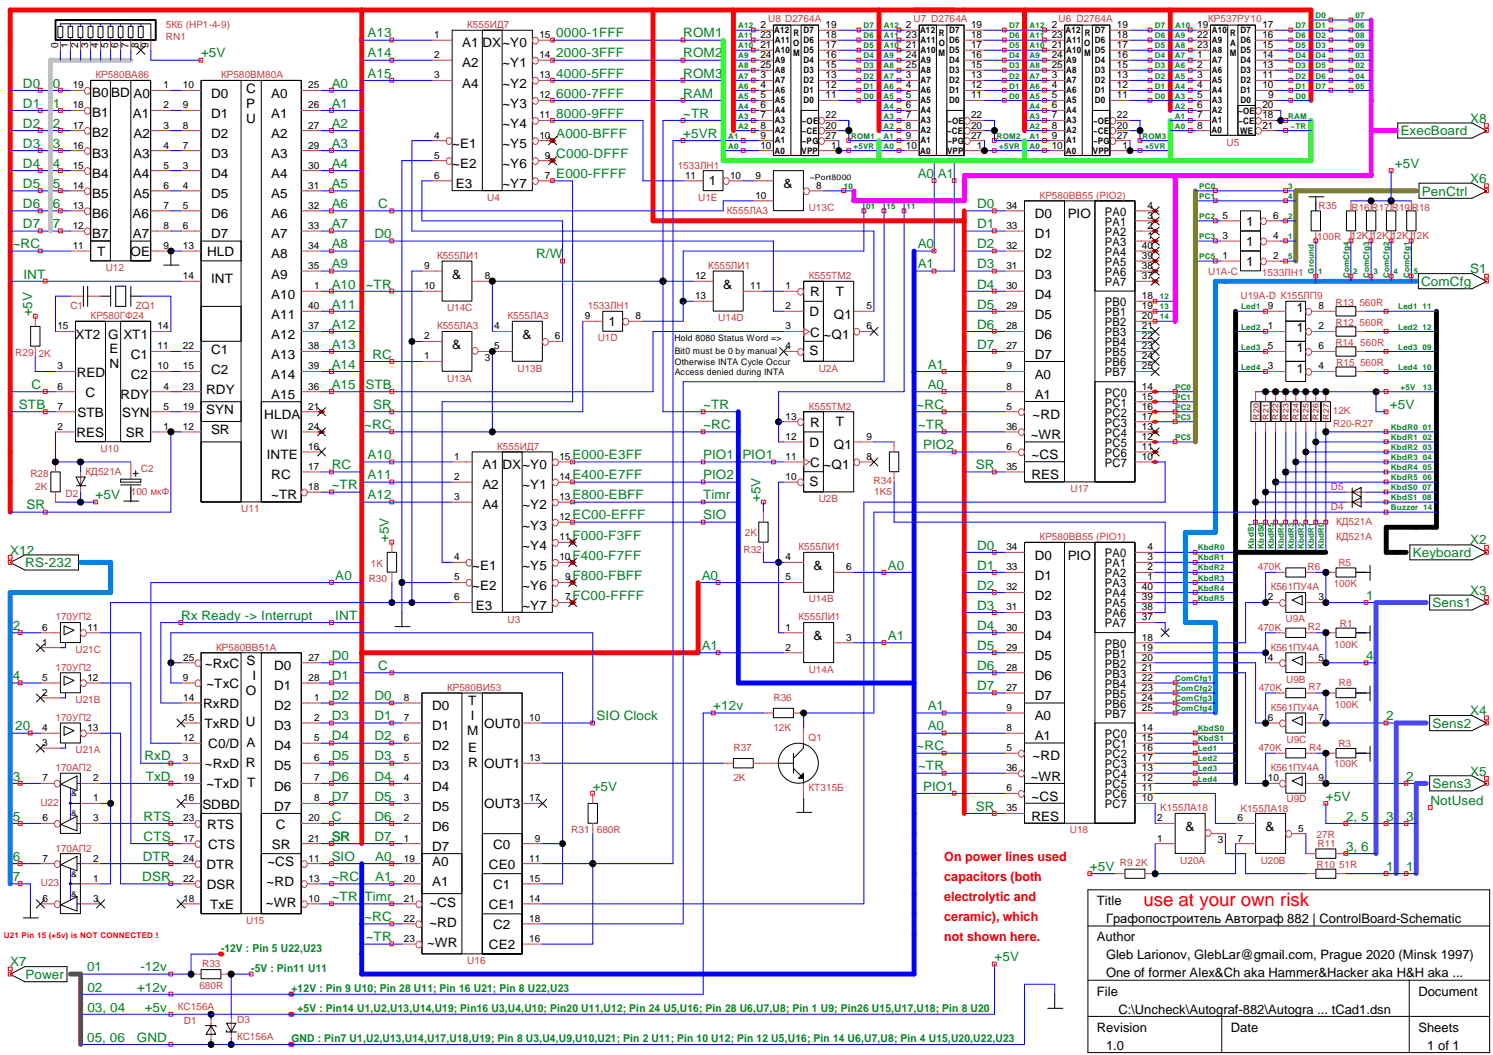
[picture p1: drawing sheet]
<svg xmlns="http://www.w3.org/2000/svg" width="297mm" height="210mm" viewBox="0 0 297 210" stroke-linecap="round" stroke-linejoin="round" font-family="sans-serif">
<defs><g id="words">
<text font-size="3.7" fill="#f00" x="227.5" y="180.2">use at your own risk</text>
<g font-size="2.6" fill="#008020">
<text x="40" y="11.4">+5V</text>
<text x="73.1" y="7.5">A13</text>
<text x="73.1" y="11.4">A14</text>
<text x="110.7" y="11.4">2000-3FFF</text>
<text x="110.7" y="7.5">0000-1FFF</text>
<text x="135.9" y="7.5">ROM1</text>
<text x="135.9" y="11.4">ROM2</text>
<text x="4.6" y="17.4">D0</text>
<text x="10.5" y="17.4">0</text>
<text x="66" y="17.4">A0</text>
<text x="73.1" y="15.5">A15</text>
<text x="110.7" y="15.5">4000-5FFF</text>
<text x="135.9" y="15.5">ROM3</text>
<text x="4.6" y="21.4">D1</text>
<text x="10.5" y="21.4">1</text>
<text x="66" y="21.4">A1</text>
<text x="110.7" y="23.4">8000-9FFF</text>
<text x="110.7" y="19.4">6000-7FFF</text>
<text x="135.9" y="19.4">RAM</text>
<text x="135.9" y="23.4">~TR</text>
<text x="4.6" y="25.4">D2</text>
<text x="4.6" y="29.4">D3</text>
<text x="10.5" y="25.4">2</text>
<text x="10.5" y="29.4">3</text>
<text x="66" y="25.4">A2</text>
<text x="66" y="29.4">A3</text>
<text x="110.7" y="27.4">A000-BFFF</text>
<text x="135.9" y="27.4">+5VR</text>
<text x="278.7" y="26.9">ExecBoard</text>
<text x="292.5" y="24.4">X8</text>
<text x="4.6" y="33.4">D4</text>
<text x="10.5" y="33.4">4</text>
<text x="66" y="33.4">A4</text>
<text x="110.7" y="35.4">E000-FFFF</text>
<text x="110.7" y="31.4">C000-DFFF</text>
<text x="182.6" y="35.4">A0</text>
<text x="186.6" y="35.4">A1</text>
<text x="277.5" y="33.4">+5V</text>
<text x="4.6" y="37.4">D5</text>
<text x="4.6" y="41.4">D6</text>
<text x="10.5" y="37.4">5</text>
<text x="10.5" y="41.4">6</text>
<text x="66" y="37.4">A5</text>
<text x="66" y="41.4">A6</text>
<text x="75.2" y="41.4">C</text>
<text x="194.4" y="41.4">D0</text>
<text x="282.9" y="38.9">PenCtrl</text>
<text x="292.5" y="36.4">X6</text>
<text x="4.6" y="45.4">D7</text>
<text x="10.5" y="45.4">7</text>
<text x="66" y="45.4">A7</text>
<text x="74.5" y="47.4">D0</text>
<text x="194.4" y="45.4">D1</text>
<text x="2.5" y="49.4">~RC</text>
<text x="66" y="49.4">A8</text>
<text x="66" y="53.4">A9</text>
<text x="106.7" y="51.4">R/W</text>
<text x="182.6" y="49.4">A0</text>
<text x="182.6" y="53.4">A1</text>
<text x="194.4" y="49.4">D2</text>
<text x="194.4" y="53.4">D3</text>
<text x="4.7" y="55.4">INT</text>
<text x="66" y="57.4">A10</text>
<text x="72.8" y="57.4">~TR</text>
<text x="194.4" y="57.4">D4</text>
<text x="282.7" y="56.9">ComCfg</text>
<text x="292.5" y="54.4">S1</text>
<text x="6.4" y="62.9" transform="rotate(-90 6.4 62.9)">+5V</text>
<text x="66" y="61.4">A11</text>
<text x="66" y="65.4">A12</text>
<text x="194.4" y="61.4">D5</text>
<text x="194.4" y="65.4">D6</text>
<text x="66" y="69.4">A13</text>
<text x="74.1" y="71.4">RC</text>
<text x="194.4" y="69.4">D7</text>
<text x="6.3" y="77.4">C</text>
<text x="66" y="73.4">A14</text>
<text x="66" y="77.4">A15</text>
<text x="72.7" y="77.4">STB</text>
<text x="184.6" y="77.4">A0</text>
<text x="184.6" y="73.4">A1</text>
<text x="3.8" y="81.4">STB</text>
<text x="74.2" y="81.4">SR</text>
<text x="139.9" y="81.4">~TR</text>
<text x="182.4" y="81.4">~RC</text>
<text x="276.5" y="81.4">+5V</text>
<text x="72.5" y="85.4">~RC</text>
<text x="139.9" y="85.4">~RC</text>
<text x="182.7" y="85.4">~TR</text>
<text x="183.7" y="89.4">PIO2</text>
<text x="66" y="93.3">RC</text>
<text x="73.1" y="95.4">A11</text>
<text x="73.1" y="91.4">A10</text>
<text x="113.9" y="91.4">E000-E3FF</text>
<text x="113.9" y="95.4">E400-E7FF</text>
<text x="139.9" y="91.4">PIO1</text>
<text x="139.9" y="95.4">PIO2</text>
<text x="147.7" y="91.4">PIO1</text>
<text x="194.1" y="93.3">SR</text>
<text x="5.3" y="101.3">SR</text>
<text x="19" y="99.4">+5V</text>
<text x="66" y="97.4">~TR</text>
<text x="73.1" y="99.4">A12</text>
<text x="113.9" y="99.4">E800-EBFF</text>
<text x="139.9" y="99.4">Timr</text>
<text x="151.3" y="99.9" transform="rotate(-90 151.3 99.9)">+5V</text>
<text x="77.4" y="107.9" transform="rotate(-90 77.4 107.9)">+5V</text>
<text x="113.9" y="103.3">EC00-EFFF</text>
<text x="113.9" y="107.4">F000-F3FF</text>
<text x="139.9" y="103.3">SIO</text>
<text x="2" y="110.4">X12</text>
<text x="5" y="112.9">RS-232</text>
<text x="113.9" y="111.3">F400-F7FF</text>
<text x="176.6" y="113.3">A0</text>
<text x="194.4" y="109.3">D0</text>
<text x="194.4" y="113.3">D1</text>
<text x="281.1" y="110.8">Keyboard</text>
<text x="292.5" y="108.3">X2</text>
<text x="66.7" y="115.4">A0</text>
<text x="113.9" y="115.4">F800-FBFF</text>
<text x="113.9" y="119.3">FC00-FFFF</text>
<text x="139.6" y="115.4">A0</text>
<text x="194.4" y="117.3">D2</text>
<text x="271.8" y="119.3">1</text>
<text x="292.5" y="118.3">X3</text>
<text x="2.5" y="125.3">2</text>
<text x="36" y="123.3">Rx Ready -&gt; Interrupt</text>
<text x="66.7" y="123.3">INT</text>
<text x="194.4" y="121.3">D3</text>
<text x="194.4" y="125.3">D4</text>
<text x="285" y="120.8">Sens1</text>
<text x="66" y="131.3">D0</text>
<text x="139.6" y="129.3">A1</text>
<text x="176.6" y="127.3">A1</text>
<text x="194.4" y="129.3">D5</text>
<text x="271.8" y="131.3">4</text>
<text x="2.5" y="135.3">4</text>
<text x="66" y="135.3">D1</text>
<text x="75.2" y="133.3">C</text>
<text x="194.4" y="133.3">D6</text>
<text x="194.4" y="137.3">D7</text>
<text x="66" y="139.3">D2</text>
<text x="66" y="143.3">D3</text>
<text x="74.5" y="139.3">D0</text>
<text x="74.5" y="143.3">D1</text>
<text x="118.7" y="143.3">SIO Clock</text>
<text x="141.9" y="141.3">+12v</text>
<text x="184.6" y="141.3">A1</text>
<text x="275.8" y="143.3">2</text>
<text x="292.5" y="142.3">X4</text>
<text x="3" y="145.3">20</text>
<text x="66" y="147.3">D4</text>
<text x="74.5" y="147.3">D2</text>
<text x="182.4" y="149.3">~RC</text>
<text x="184.6" y="145.3">A0</text>
<text x="285" y="144.8">Sens2</text>
<text x="2.5" y="155.3">3</text>
<text x="28.7" y="151.3">RxD</text>
<text x="29" y="155.3">TxD</text>
<text x="66" y="151.3">D5</text>
<text x="66" y="155.3">D6</text>
<text x="74.5" y="151.3">D3</text>
<text x="74.5" y="155.3">D4</text>
<text x="182.7" y="153.3">~TR</text>
<text x="279.8" y="155.3">2</text>
<text x="292.5" y="154.3">X5</text>
<text x="66" y="159.3">D7</text>
<text x="74.5" y="159.3">D5</text>
<text x="117.9" y="157.3">+5V</text>
<text x="183.7" y="157.3">PIO1</text>
<text x="194.1" y="161.3">SR</text>
<text x="263.8" y="159.3">+5V</text>
<text x="284.6" y="160.1">NotUsed</text>
<text x="285" y="156.8">Sens3</text>
<text x="2.5" y="163.3">5</text>
<text x="28.6" y="163.3">RTS</text>
<text x="28.6" y="167.3">CTS</text>
<text x="66" y="163.3">C</text>
<text x="66" y="167.3">SR</text>
<text x="74.5" y="163.3">D6</text>
<text x="74.5" y="167.3">D7</text>
<text x="267.8" y="163.3">2, 5</text>
<text x="275.8" y="163.3">3</text>
<text x="279.8" y="163.3">3</text>
<text x="2.5" y="171.3">6</text>
<text x="28.4" y="171.3">DTR</text>
<text x="66" y="171.3">SIO</text>
<text x="74.7" y="171.3">A0</text>
<text x="216.8" y="173.3">+5V</text>
<text x="267.8" y="169.3">3, 6</text>
<text x="275.8" y="173.3">1</text>
<text x="279.8" y="173.3">1</text>
<text x="2.5" y="175.3">7</text>
<text x="28.3" y="175.3">DSR</text>
<text x="66" y="175.3">~RC</text>
<text x="66" y="179.3">~TR</text>
<text x="72.5" y="179.3">Timr</text>
<text x="74.7" y="175.3">A1</text>
<text x="72.5" y="183.3">~RC</text>
<text x="72.8" y="187.3">~TR</text>
<text x="197.9" y="191.3">+5V</text>
<text x="2" y="192.3">X7</text>
<text x="5.1" y="194.8">Power</text>
<text x="17.3" y="193.3">01</text>
<text x="17.4" y="197.3">02</text>
<text x="27.3" y="197.3">+12v</text>
<text x="27.9" y="193.3">-12v</text>
<text x="17.4" y="201.3">03, 04</text>
<text x="28.8" y="201.3">+5v</text>
<text x="17.4" y="207.3">05, 06</text>
<text x="27.2" y="207.3">GND</text>
</g>
<g font-size="2.6">
<text x="91.9" y="9.4">A1</text>
<text x="96" y="9.4">DX</text>
<text x="99.9" y="9.4">~Y0</text>
<text x="91.9" y="13.4">A2</text>
<text x="91.9" y="17.4">A4</text>
<text x="99.9" y="13.4">~Y1</text>
<text x="99.9" y="17.4">~Y2</text>
<text x="18.4" y="19.3">B0</text>
<text x="18.4" y="23.4">B1</text>
<text x="22.1" y="19.3">BD</text>
<text x="26.4" y="23.4">A1</text>
<text x="26.6" y="19.4">A0</text>
<text x="42" y="19.4">D0</text>
<text x="42" y="23.4">D1</text>
<text x="49" y="21.4">P</text>
<text x="49" y="18.4">C</text>
<text x="54" y="19.4">A0</text>
<text x="54" y="23.4">A1</text>
<text x="99.9" y="21.4">~Y3</text>
<text x="18.4" y="27.3">B2</text>
<text x="26.6" y="27.4">A2</text>
<text x="42" y="27.4">D2</text>
<text x="49" y="24.4">U</text>
<text x="54" y="27.4">A2</text>
<text x="90" y="29.4">~E1</text>
<text x="99.9" y="25.4">~Y4</text>
<text x="99.9" y="29.4">~Y5</text>
<text x="18.4" y="31.4">B3</text>
<text x="18.4" y="35.3">B4</text>
<text x="26.4" y="35.4">A4</text>
<text x="26.5" y="31.4">A3</text>
<text x="42" y="31.4">D3</text>
<text x="42" y="35.4">D4</text>
<text x="54" y="31.4">A3</text>
<text x="54" y="35.4">A4</text>
<text x="90" y="33.4">~E2</text>
<text x="99.9" y="33.4">~Y6</text>
<text x="18.4" y="39.3">B5</text>
<text x="26.5" y="39.4">A5</text>
<text x="42" y="39.4">D5</text>
<text x="54" y="39.4">A5</text>
<text x="90.7" y="37.4">E3</text>
<text x="99.9" y="37.4">~Y7</text>
<text x="141.1" y="36.9">1</text>
<text x="155.9" y="37.4">&amp;</text>
<text x="18.4" y="43.3">B6</text>
<text x="18.4" y="47.3">B7</text>
<text x="26.4" y="43.4">A6</text>
<text x="26.4" y="47.3">A7</text>
<text x="42" y="43.4">D6</text>
<text x="42" y="47.4">D7</text>
<text x="54" y="43.4">A6</text>
<text x="54" y="47.4">A7</text>
<text x="205.9" y="43.4">D0</text>
<text x="205.9" y="47.4">D1</text>
<text x="212.4" y="43.4">PIO</text>
<text x="247.9" y="44.9">1</text>
<text x="19.3" y="50.9">T</text>
<text x="26" y="51">OE</text>
<text x="41.2" y="50.9">HLD</text>
<text x="54" y="51.4">A8</text>
<text x="205.9" y="51.4">D2</text>
<text x="247.9" y="48.9">1</text>
<text x="247.9" y="52.9">1</text>
<text x="42" y="56.4">INT</text>
<text x="54" y="55.4">A9</text>
<text x="54" y="59.4">A10</text>
<text x="90" y="55.4">&amp;</text>
<text x="143.9" y="57.4">&amp;</text>
<text x="161.2" y="58.9">R</text>
<text x="166.3" y="58.8">T</text>
<text x="205.9" y="55.4">D3</text>
<text x="205.9" y="59.4">D4</text>
<text x="54" y="63.4">A11</text>
<text x="121.1" y="64.9">1</text>
<text x="161.1" y="62.9">D</text>
<text x="165.9" y="63.4">Q1</text>
<text x="205.9" y="63.4">D5</text>
<text x="258" y="62.1">1</text>
<text x="15" y="67.4">XT2</text>
<text x="21.5" y="67.4">G</text>
<text x="21.8" y="70.3">E</text>
<text x="24.6" y="67.4">XT1</text>
<text x="26" y="71.4">C1</text>
<text x="42" y="70.4">C1</text>
<text x="54" y="67.4">A12</text>
<text x="54" y="71.4">A13</text>
<text x="90" y="69.4">&amp;</text>
<text x="103.9" y="67.4">&amp;</text>
<text x="161.1" y="70.7">S</text>
<text x="161.2" y="67">C</text>
<text x="163.9" y="67.4">~Q1</text>
<text x="205.9" y="67.4">D6</text>
<text x="205.9" y="71.4">D7</text>
<text x="258" y="66.1">1</text>
<text x="258" y="70.1">1</text>
<text x="15.3" y="75.1">RED</text>
<text x="21.8" y="73.3">N</text>
<text x="26" y="75.4">C2</text>
<text x="42" y="74.4">C2</text>
<text x="54" y="75.4">A14</text>
<text x="205.9" y="75.4">A0</text>
<text x="258" y="74.1">1</text>
<text x="15.4" y="82.9">STB</text>
<text x="17" y="79">C</text>
<text x="24" y="79.4">RDY</text>
<text x="24.3" y="82.9">SYN</text>
<text x="41" y="78.4">RDY</text>
<text x="41" y="82.4">SYN</text>
<text x="52.6" y="83.4">HLDA</text>
<text x="54" y="79.4">A15</text>
<text x="205.4" y="83.4">~RD</text>
<text x="205.9" y="79.4">A1</text>
<text x="15.2" y="87">RES</text>
<text x="25" y="87">SR</text>
<text x="42" y="86.4">SR</text>
<text x="54" y="87.4">WI</text>
<text x="161.1" y="88.9">D</text>
<text x="161.2" y="84.9">R</text>
<text x="165.9" y="89.4">Q1</text>
<text x="166.3" y="84.8">T</text>
<text x="205.1" y="87.4">~WR</text>
<text x="53.1" y="91.4">INTE</text>
<text x="54" y="95.4">RC</text>
<text x="96" y="93.3">A1</text>
<text x="99.9" y="93.3">DX</text>
<text x="103.9" y="93.3">~Y0</text>
<text x="161.2" y="93">C</text>
<text x="163.9" y="93.3">~Q1</text>
<text x="205.2" y="91.4">~CS</text>
<text x="205.2" y="95.4">RES</text>
<text x="54" y="99.4">~TR</text>
<text x="96" y="97.4">A2</text>
<text x="96" y="101.3">A4</text>
<text x="103.9" y="97.4">~Y1</text>
<text x="103.9" y="101.3">~Y2</text>
<text x="161.1" y="96.6">S</text>
<text x="103.9" y="105.4">~Y3</text>
<text x="93.9" y="113.3">~E1</text>
<text x="103.9" y="109.3">~Y4</text>
<text x="103.9" y="113.3">~Y5</text>
<text x="161.9" y="113.3">&amp;</text>
<text x="205.9" y="111.3">D0</text>
<text x="212.4" y="111.3">PIO</text>
<text x="93.9" y="117.3">~E2</text>
<text x="103.9" y="117.3">~Y6</text>
<text x="205.9" y="115.4">D1</text>
<text x="205.9" y="119.3">D2</text>
<text x="94.7" y="121.3">E3</text>
<text x="103.9" y="121.3">~Y7</text>
<text x="205.9" y="123.3">D3</text>
<text x="161.9" y="127.3">&amp;</text>
<text x="205.9" y="127.3">D4</text>
<text x="205.9" y="131.3">D5</text>
<text x="40.8" y="132.9">~RxC</text>
<text x="41.1" y="136.9">~TxC</text>
<text x="49.1" y="132.3">S</text>
<text x="50.2" y="135.3">I</text>
<text x="54.5" y="133.3">D0</text>
<text x="54.5" y="137.3">D1</text>
<text x="205.9" y="135.3">D6</text>
<text x="40.4" y="140.8">RxRD</text>
<text x="48.9" y="138.3">O</text>
<text x="54.5" y="141.3">D2</text>
<text x="86" y="141.3">D0</text>
<text x="93.1" y="140.3">T</text>
<text x="93.7" y="143.3">I</text>
<text x="205.9" y="139.3">D7</text>
<text x="205.9" y="143.3">A0</text>
<text x="40.7" y="144.9">TxRD</text>
<text x="41.4" y="148.8">C0/D</text>
<text x="48.9" y="144.5">U</text>
<text x="49.1" y="148.5">A</text>
<text x="54.5" y="145.3">D3</text>
<text x="54.5" y="149.3">D4</text>
<text x="86" y="145.3">D1</text>
<text x="86" y="149.3">D2</text>
<text x="93" y="146.3">M</text>
<text x="93.1" y="149.5">E</text>
<text x="96.3" y="144.9">OUT0</text>
<text x="205.9" y="147.3">A1</text>
<text x="40.8" y="152.9">~RxD</text>
<text x="48.9" y="152.5">R</text>
<text x="54.5" y="153.3">D5</text>
<text x="86" y="153.3">D3</text>
<text x="93.1" y="152.5">R</text>
<text x="96.3" y="152.9">OUT1</text>
<text x="205.1" y="155.3">~WR</text>
<text x="205.4" y="151.3">~RD</text>
<text x="40.3" y="161">SDBD</text>
<text x="41.1" y="156.8">~TxD</text>
<text x="49.2" y="156.5">T</text>
<text x="54.5" y="157.3">D6</text>
<text x="54.5" y="161.3">D7</text>
<text x="86" y="157.3">D4</text>
<text x="86" y="161.3">D5</text>
<text x="96.3" y="160.8">OUT3</text>
<text x="205.2" y="159.3">~CS</text>
<text x="41.2" y="164.8">RTS</text>
<text x="54.9" y="164.9">C</text>
<text x="86" y="165.3">D6</text>
<text x="205.2" y="163.3">RES</text>
<text x="235.8" y="165.3">&amp;</text>
<text x="251.8" y="165.3">&amp;</text>
<text x="41.1" y="172.8">DTR</text>
<text x="41.4" y="168.9">CTS</text>
<text x="53.2" y="172.4">~CS</text>
<text x="54.1" y="168.9">SR</text>
<text x="86" y="169.3">D7</text>
<text x="86" y="172.3">A0</text>
<text x="97.3" y="172.8">CE0</text>
<text x="98.1" y="168.9">C0</text>
<text x="41.1" y="176.9">DSR</text>
<text x="53" y="176.4">~RD</text>
<text x="86" y="176.3">A1</text>
<text x="98.1" y="176.9">C1</text>
<text x="41.8" y="180.8">TxE</text>
<text x="52.9" y="180.4">~WR</text>
<text x="85.4" y="180.4">~CS</text>
<text x="85.4" y="184.4">~RD</text>
<text x="97.3" y="180.8">CE1</text>
<text x="98.1" y="184.9">C2</text>
<text x="218.2" y="180.1">Title</text>
<text x="220" y="183.7">Графопостроитель Автограф 882 | ControlBoard-Schematic</text>
<text x="85" y="188.4">~WR</text>
<text x="97.3" y="188.8">CE2</text>
<text x="218.2" y="187.3">Author</text>
<text x="220" y="190.9">Gleb Larionov, GlebLar@gmail.com, Prague 2020 (Minsk 1997)</text>
<text x="220" y="194.5">One of former Alex&amp;Ch aka Hammer&amp;Hacker aka H&amp;H aka ...</text>
<text x="218.2" y="198.1">File</text>
<text x="222.5" y="201.7">C:\Uncheck\Autograf-882\Autogra ... tCad1.dsn</text>
<text x="282.2" y="198.1">Document</text>
<text x="218.2" y="205.3">Revision</text>
<text x="220" y="208.9">1.0</text>
<text x="244.9" y="205.3">Date</text>
<text x="282.2" y="205.3">Sheets</text>
<text x="284" y="208.9">1 of 1</text>
</g>
<g font-size="2.6" fill="#f00">
<text x="187.9" y="171.2">On power lines used</text>
<text x="187.9" y="175.3">capacitors (both</text>
<text x="187.9" y="179.2">electrolytic and</text>
<text x="187.9" y="183.2">ceramic), which</text>
<text x="187.9" y="187.2">not shown here.</text>
</g>
<g font-size="2.4">
<text x="219.8" y="42.9">PA0</text>
<text x="219.8" y="44.9">PA1</text>
<text x="219.8" y="46.9">PA2</text>
<text x="219.8" y="48.9">PA3</text>
<text x="219.8" y="50.9">PA4</text>
<text x="219.8" y="52.9">PA5</text>
<text x="219.8" y="54.9">PA6</text>
<text x="219.8" y="56.9">PA7</text>
<text x="219.8" y="60.9">PB0</text>
<text x="219.8" y="62.9">PB1</text>
<text x="219.8" y="64.9">PB2</text>
<text x="219.8" y="66.9">PB3</text>
<text x="219.8" y="68.9">PB4</text>
<text x="219.8" y="70.9">PB5</text>
<text x="219.8" y="72.9">PB6</text>
<text x="219.8" y="74.9">PB7</text>
<text x="219.8" y="78.9">PC0</text>
<text x="219.8" y="80.9">PC1</text>
<text x="219.8" y="82.9">PC2</text>
<text x="219.8" y="84.9">PC3</text>
<text x="219.8" y="86.9">PC4</text>
<text x="219.8" y="88.9">PC5</text>
<text x="219.8" y="90.9">PC6</text>
<text x="219.8" y="92.9">PC7</text>
<text x="219.8" y="110.9">PA0</text>
<text x="219.8" y="112.9">PA1</text>
<text x="219.8" y="116.9">PA3</text>
<text x="219.8" y="118.9">PA4</text>
<text x="219.8" y="114.9">PA2</text>
<text x="219.8" y="120.9">PA5</text>
<text x="219.8" y="122.9">PA6</text>
<text x="219.8" y="124.8">PA7</text>
<text x="219.8" y="128.9">PB0</text>
<text x="219.8" y="130.9">PB1</text>
<text x="219.8" y="134.8">PB3</text>
<text x="219.8" y="136.9">PB4</text>
<text x="219.8" y="132.8">PB2</text>
<text x="219.8" y="138.9">PB5</text>
<text x="219.8" y="140.8">PB6</text>
<text x="219.8" y="142.8">PB7</text>
<text x="219.8" y="146.9">PC0</text>
<text x="219.8" y="148.8">PC1</text>
<text x="219.8" y="152.8">PC3</text>
<text x="219.8" y="154.8">PC4</text>
<text x="219.8" y="150.8">PC2</text>
<text x="219.8" y="156.8">PC5</text>
<text x="219.8" y="158.8">PC6</text>
<text x="219.8" y="160.8">PC7</text>
</g>
<g font-size="2.2" fill="#008020">
<text x="44" y="189.3">-12V : Pin 5 U22,U23</text>
<text x="50" y="193.3">-5V : Pin11 U11</text>
<text x="58" y="197.3">+12V : Pin 9 U10; Pin 28 U11; Pin 16 U21; Pin 8 U22,U23</text>
<text x="59.2" y="201.3">+5V : Pin14 U1,U2,U13,U14,U19; Pin16 U3,U4,U10; Pin20 U11,U12; Pin 24 U5,U16; Pin 28 U6,U7,U8; Pin 1 U9; Pin26 U15,U17,U18; Pin 8 U20</text>
<text x="58" y="207.3">GND : Pin7 U1,U2,U13,U14,U17,U18,U19; Pin 8 U3,U4,U9,U10,U21; Pin 2 U11; Pin 10 U12; Pin 12 U5,U16; Pin 14 U6,U7,U8; Pin 4 U15,U20,U22,U23</text>
</g>
<g font-size="2" fill="#c04040">
<text x="33" y="5.6">5К6 (НР1-4-9)</text>
<text x="93" y="5.6">К555ИД7</text>
<text x="152.9" y="4.4">U8 D2764A</text>
<text x="181.7" y="4.4">U7 D2764A</text>
<text x="210.6" y="4.4">U6 D2764A</text>
<text x="240.4" y="4.4">КР537РУ10</text>
<text x="33" y="8">RN1</text>
<text x="19" y="15.6">КР580ВА86</text>
<text x="44" y="15.6">КР580ВМ80А</text>
<text x="244" y="29">U5</text>
<text x="134.8" y="33.5">1533ЛН1</text>
<text x="96.9" y="39.9">U4</text>
<text x="138.9" y="39.9">U1E</text>
<text x="160.9" y="42">U13C</text>
<text x="206.8" y="39.5">КР580ВВ55 (PIO2)</text>
<text x="262.3" y="41.6">R35</text>
<text x="268.9" y="42">R16R17 R19R18</text>
<text x="144.6" y="42.6">К555ЛА3</text>
<text x="262.1" y="47.8">100R</text>
<text x="268.8" y="47.5">12K 12K 12K 12K</text>
<text x="21" y="53.9">U12</text>
<text x="86.9" y="51.5">К555ЛИ1</text>
<text x="140.9" y="53.5">К555ЛИ1</text>
<text x="160.9" y="55.5">К555ТМ2</text>
<text x="240.4" y="54.7">U1A-C</text>
<text x="246.8" y="59.5">U19A-D К155ЛП9</text>
<text x="251.1" y="54.8">1533ЛН1</text>
<text x="14" y="61.5">C1</text>
<text x="18" y="63.5">КР580ГФ24</text>
<text x="27" y="61.5">ZQ1</text>
<text x="86.9" y="65.5">К555ЛА3</text>
<text x="88.9" y="61.9">U14C</text>
<text x="101" y="63.5">К555ЛА3</text>
<text x="116.9" y="61.5">1533ЛН1</text>
<text x="142.9" y="63.9">U14D</text>
<text x="265.7" y="64.8">R12</text>
<text x="265.7" y="60.8">R13</text>
<text x="270.5" y="60.8">560R</text>
<text x="270.5" y="64.8">560R</text>
<text x="3" y="70.9">R29</text>
<text x="7.7" y="71">2K</text>
<text x="118.9" y="67.9">U1D</text>
<text x="265.7" y="68.8">R14</text>
<text x="270.6" y="68.7">560R</text>
<text x="88.9" y="75.9">U13A</text>
<text x="103" y="73.9">U13B</text>
<text x="162.9" y="73.9">U2A</text>
<text x="265.9" y="72.8">R15</text>
<text x="270.6" y="72.8">560R</text>
<text x="160.9" y="81.5">К555ТМ2</text>
<text x="265.2" y="82.3">12K</text>
<text x="20" y="89.9">U10</text>
<text x="98.9" y="89.5">К555ИД7</text>
<text x="265.3" y="85">R20-R27</text>
<text x="6.1" y="94.9">R28</text>
<text x="17" y="94.5">КД521А</text>
<text x="28" y="93.9">C2</text>
<text x="7" y="97.5">2K</text>
<text x="13" y="98.9">D2</text>
<text x="26" y="98.5">100 мкФ</text>
<text x="48" y="101.9">U11</text>
<text x="162.9" y="99.9">U2B</text>
<text x="173.8" y="96.3">R34</text>
<text x="173.9" y="98.6">1K5</text>
<text x="213" y="97.8">U17</text>
<text x="264.8" y="101.5">D4</text>
<text x="264.8" y="97.5">D5</text>
<text x="148.2" y="106.6">2K</text>
<text x="206.8" y="107.5">КР580ВВ55 (PIO1)</text>
<text x="265.8" y="107.5">КД521А</text>
<text x="265.8" y="104.5">КД521А</text>
<text x="73.8" y="112.8">1K</text>
<text x="147.9" y="110.1">R32</text>
<text x="158.9" y="109.5">К555ЛИ1</text>
<text x="250.2" y="113.5">470K</text>
<text x="260.1" y="113.5">R6</text>
<text x="266.3" y="112.6">R5</text>
<text x="73.4" y="115.9">R30</text>
<text x="160.9" y="119.8">U14B</text>
<text x="252.8" y="117.5">К561ПУ4А</text>
<text x="265.3" y="116.8">100K</text>
<text x="11" y="123.4">170УП2</text>
<text x="101" y="123.9">U3</text>
<text x="158.9" y="123.4">К555ЛИ1</text>
<text x="250.3" y="125.5">470K</text>
<text x="255.8" y="123.8">U9A</text>
<text x="260.2" y="125.3">R2</text>
<text x="266.6" y="124.7">R1</text>
<text x="15" y="129.8">U21C</text>
<text x="43" y="129.5">КР580ВВ51А</text>
<text x="252.8" y="129.5">К561ПУ4А</text>
<text x="265.5" y="128.9">100K</text>
<text x="11" y="133.4">170УП2</text>
<text x="88.9" y="137.5">КР580ВИ53</text>
<text x="160.9" y="133.9">U14A</text>
<text x="250.4" y="137.5">470K</text>
<text x="255.9" y="135.8">U9B</text>
<text x="260.3" y="137.3">R7</text>
<text x="266.4" y="136.5">R8</text>
<text x="11" y="143.4">170УП2</text>
<text x="15" y="139.8">U21B</text>
<text x="153.9" y="139.4">R36</text>
<text x="252.8" y="141.4">К561ПУ4А</text>
<text x="265.6" y="140.8">100K</text>
<text x="15" y="149.8">U21A</text>
<text x="145.9" y="149.4">R37</text>
<text x="153.9" y="145.5">12K</text>
<text x="160.9" y="147.4">Q1</text>
<text x="250.4" y="149.4">470K</text>
<text x="255.9" y="147.8">U9C</text>
<text x="260.4" y="149.4">R4</text>
<text x="266.3" y="148.7">R3</text>
<text x="11" y="153.4">170АП2</text>
<text x="145.9" y="155.4">2K</text>
<text x="252.8" y="153.4">К561ПУ4А</text>
<text x="265.5" y="152.7">100K</text>
<text x="8" y="160.4">U22</text>
<text x="160.9" y="157.4">КТ315Б</text>
<text x="230.8" y="161.4">K155ЛА18</text>
<text x="246.8" y="161.6">K155ЛА18</text>
<text x="255.9" y="159.6">U9D</text>
<text x="113.7" y="165.8">R31</text>
<text x="118.7" y="165.8">680R</text>
<text x="212.8" y="165.8">U18</text>
<text x="262" y="166.8">27R</text>
<text x="11" y="169.4">170АП2</text>
<text x="222.8" y="172.4">R9</text>
<text x="225.9" y="172.3">2K</text>
<text x="234.8" y="171.8">U20A</text>
<text x="250.8" y="171.8">U20B</text>
<text x="262" y="172.7">R10</text>
<text x="262.1" y="168.6">R11</text>
<text x="266.4" y="172.7">51R</text>
<text x="8.1" y="176.4">U23</text>
<text x="49" y="183.8">U15</text>
<text x="93" y="191.8">U16</text>
<text x="39.7" y="196.7">680R</text>
<text x="40.2" y="192.4">R33</text>
<text x="35.4" y="201">КС156А</text>
<text x="36.6" y="203.8">D1</text>
<text x="47.2" y="203.6">D3</text>
<text x="47.2" y="206.8">КС156А</text>
</g>
<g font-size="2">
<text x="151.3" y="5.6">2</text>
<text x="164.3" y="5.6">19</text>
<text x="180.3" y="5.6">2</text>
<text x="193.2" y="5.6">19</text>
<text x="209.3" y="5.6">2</text>
<text x="222.2" y="5.6">19</text>
<text x="238.2" y="5.6">19</text>
<text x="251.2" y="5.6">17</text>
<text x="11.6" y="9.6" transform="rotate(-90 11.6 9.6)">0</text>
<text x="13.5" y="9.6" transform="rotate(-90 13.5 9.6)">1</text>
<text x="15.6" y="9.6" transform="rotate(-90 15.6 9.6)">2</text>
<text x="17.6" y="9.6" transform="rotate(-90 17.6 9.6)">3</text>
<text x="19.6" y="9.6" transform="rotate(-90 19.6 9.6)">4</text>
<text x="21.5" y="9.6" transform="rotate(-90 21.5 9.6)">5</text>
<text x="23.5" y="9.6" transform="rotate(-90 23.5 9.6)">6</text>
<text x="25.6" y="9.6" transform="rotate(-90 25.6 9.6)">7</text>
<text x="27.6" y="9.6" transform="rotate(-90 27.6 9.6)">8</text>
<text x="29.5" y="9.6" transform="rotate(-90 29.5 9.6)">9</text>
<text x="86.4" y="7.6">1</text>
<text x="86.4" y="11.6">2</text>
<text x="107.3" y="11.6">14</text>
<text x="107.3" y="7.6">15</text>
<text x="151.3" y="7.6">23</text>
<text x="151.3" y="9.6">21</text>
<text x="151.3" y="11.6">24</text>
<text x="164.3" y="11.6">16</text>
<text x="164.3" y="9.6">17</text>
<text x="164.3" y="7.6">18</text>
<text x="180.3" y="7.6">23</text>
<text x="180.3" y="9.6">21</text>
<text x="180.3" y="11.6">24</text>
<text x="193.2" y="11.6">16</text>
<text x="193.2" y="9.6">17</text>
<text x="193.2" y="7.6">18</text>
<text x="209.3" y="7.6">23</text>
<text x="209.3" y="9.6">21</text>
<text x="209.3" y="11.6">24</text>
<text x="222.2" y="11.6">16</text>
<text x="222.2" y="9.6">17</text>
<text x="222.2" y="7.6">18</text>
<text x="238.2" y="11.6">1</text>
<text x="238.2" y="7.6">22</text>
<text x="238.2" y="9.6">23</text>
<text x="251.2" y="11.6">14</text>
<text x="251.2" y="9.6">15</text>
<text x="251.2" y="7.6">16</text>
<text x="14.5" y="17.6">19</text>
<text x="32.5" y="17.6">1</text>
<text x="36.4" y="17.6">10</text>
<text x="61.3" y="17.6">25</text>
<text x="86.4" y="15.6">3</text>
<text x="107.3" y="15.6">13</text>
<text x="151.3" y="15.6">3</text>
<text x="151.3" y="17.6">4</text>
<text x="151.3" y="13.5">25</text>
<text x="164.3" y="17.6">12</text>
<text x="164.3" y="15.6">13</text>
<text x="164.3" y="13.5">15</text>
<text x="180.3" y="15.6">3</text>
<text x="180.3" y="17.6">4</text>
<text x="180.3" y="13.5">25</text>
<text x="193.2" y="17.6">12</text>
<text x="193.2" y="15.6">13</text>
<text x="193.2" y="13.5">15</text>
<text x="209.3" y="15.6">3</text>
<text x="209.3" y="17.6">4</text>
<text x="209.3" y="13.5">25</text>
<text x="222.2" y="17.6">12</text>
<text x="222.2" y="15.6">13</text>
<text x="222.2" y="13.5">15</text>
<text x="238.2" y="13.5">2</text>
<text x="238.2" y="15.6">3</text>
<text x="238.2" y="17.6">4</text>
<text x="251.2" y="17.6">10</text>
<text x="251.2" y="15.6">11</text>
<text x="251.2" y="13.5">13</text>
<text x="14.5" y="21.5">18</text>
<text x="32.5" y="21.5">2</text>
<text x="36.4" y="21.5">9</text>
<text x="61.3" y="21.5">26</text>
<text x="107.3" y="23.5">11</text>
<text x="107.3" y="19.6">12</text>
<text x="151.3" y="19.6">5</text>
<text x="151.3" y="21.5">6</text>
<text x="151.3" y="23.5">7</text>
<text x="164.3" y="23.5">22</text>
<text x="164.3" y="19.6">11</text>
<text x="180.3" y="19.6">5</text>
<text x="180.3" y="21.5">6</text>
<text x="180.3" y="23.5">7</text>
<text x="193.2" y="23.5">22</text>
<text x="193.2" y="19.6">11</text>
<text x="209.3" y="19.6">5</text>
<text x="209.3" y="21.5">6</text>
<text x="209.3" y="23.5">7</text>
<text x="222.2" y="23.5">22</text>
<text x="222.2" y="19.6">11</text>
<text x="238.2" y="19.6">5</text>
<text x="238.2" y="21.5">6</text>
<text x="238.2" y="23.5">7</text>
<text x="251.2" y="23.5">18</text>
<text x="251.2" y="21.5">20</text>
<text x="252.3" y="19.6">9</text>
<text x="14.5" y="29.5">16</text>
<text x="14.5" y="25.6">17</text>
<text x="32.5" y="25.6">3</text>
<text x="32.5" y="29.5">4</text>
<text x="36.4" y="29.5">7</text>
<text x="36.4" y="25.6">8</text>
<text x="61.3" y="25.6">27</text>
<text x="61.3" y="29.5">29</text>
<text x="86.4" y="27.6">4</text>
<text x="107.3" y="27.6">10</text>
<text x="151.3" y="25.6">8</text>
<text x="151.3" y="27.6">9</text>
<text x="151.3" y="29.5">10</text>
<text x="164.3" y="27.6">27</text>
<text x="164.3" y="25.6">20</text>
<text x="165.4" y="29.5">1</text>
<text x="180.3" y="25.6">8</text>
<text x="180.3" y="27.6">9</text>
<text x="180.3" y="29.5">10</text>
<text x="193.2" y="27.6">27</text>
<text x="193.2" y="25.6">20</text>
<text x="194.3" y="29.5">1</text>
<text x="209.3" y="25.6">8</text>
<text x="209.3" y="27.6">9</text>
<text x="209.3" y="29.5">10</text>
<text x="222.2" y="27.6">27</text>
<text x="222.2" y="25.6">20</text>
<text x="223.3" y="29.5">1</text>
<text x="238.2" y="25.6">8</text>
<text x="251.2" y="25.6">21</text>
<text x="14.5" y="33.5">15</text>
<text x="32.5" y="33.5">5</text>
<text x="36.4" y="33.5">3</text>
<text x="61.3" y="33.5">30</text>
<text x="86.4" y="31.5">5</text>
<text x="86.4" y="35.6">6</text>
<text x="108.4" y="35.6">7</text>
<text x="108.4" y="31.5">9</text>
<text x="136.3" y="35.6">11</text>
<text x="145.2" y="35.6">10</text>
<text x="150.3" y="35.6">9</text>
<text x="14.5" y="41.5">13</text>
<text x="14.5" y="37.5">14</text>
<text x="32.5" y="37.5">6</text>
<text x="32.5" y="41.5">7</text>
<text x="36.4" y="37.5">4</text>
<text x="36.4" y="41.5">5</text>
<text x="61.3" y="37.5">31</text>
<text x="61.3" y="41.5">32</text>
<text x="150.3" y="39.5">10</text>
<text x="162.4" y="37.5">8</text>
<text x="200.2" y="41.5">34</text>
<text x="228.3" y="41.5">4</text>
<text x="14.5" y="45.6">12</text>
<text x="32.5" y="45.6">8</text>
<text x="36.4" y="45.6">6</text>
<text x="61.3" y="45.6">33</text>
<text x="200.2" y="45.6">33</text>
<text x="228.3" y="43.5">3</text>
<text x="228.3" y="45.6">2</text>
<text x="228.3" y="47.5">1</text>
<text x="243.2" y="47.5">3</text>
<text x="243.2" y="43.5">5</text>
<text x="253.3" y="47.5">4</text>
<text x="253.3" y="43.5">6</text>
<text x="14.5" y="49.5">11</text>
<text x="32.5" y="49.5">9</text>
<text x="36.4" y="49.5">13</text>
<text x="61.3" y="49.5">34</text>
<text x="61.3" y="53.5">35</text>
<text x="84.4" y="53.5">9</text>
<text x="200.2" y="53.5">31</text>
<text x="200.2" y="49.5">32</text>
<text x="227.2" y="53.5">38</text>
<text x="227.2" y="51.5">39</text>
<text x="227.2" y="49.5">40</text>
<text x="243.2" y="51.5">1</text>
<text x="253.3" y="51.5">2</text>
<text x="36.4" y="55.5">14</text>
<text x="62.5" y="57.5">1</text>
<text x="84.4" y="57.5">10</text>
<text x="96.4" y="55.5">8</text>
<text x="138.3" y="55.5">12</text>
<text x="138.3" y="59.5">13</text>
<text x="149.3" y="57.5">11</text>
<text x="156.3" y="57.5">1</text>
<text x="200.2" y="57.5">30</text>
<text x="227.2" y="59.5">18</text>
<text x="227.2" y="55.5">37</text>
<text x="11.4" y="65.5">15</text>
<text x="31.4" y="65.5">14</text>
<text x="61.3" y="61.5">40</text>
<text x="61.3" y="65.5">37</text>
<text x="98.3" y="65.5">4</text>
<text x="116.3" y="63.5">9</text>
<text x="126.4" y="63.5">8</text>
<text x="156.3" y="61.5">2</text>
<text x="156.3" y="65.5">3</text>
<text x="172.4" y="61.5">5</text>
<text x="172.4" y="65.5">6</text>
<text x="200.2" y="65.5">28</text>
<text x="200.2" y="61.5">29</text>
<text x="227.2" y="61.5">19</text>
<text x="227.2" y="63.5">20</text>
<text x="227.2" y="65.5">21</text>
<text x="252.2" y="65.5">1</text>
<text x="252.2" y="61.5">9</text>
<text x="262.3" y="65.5">2</text>
<text x="262.3" y="61.5">8</text>
<text x="31.4" y="69.5">11</text>
<text x="36.4" y="69.5">22</text>
<text x="61.3" y="69.5">38</text>
<text x="84.4" y="71.5">1</text>
<text x="84.4" y="67.5">2</text>
<text x="96.4" y="71.9">3</text>
<text x="98.3" y="69.5">5</text>
<text x="110.4" y="67.5">6</text>
<text x="156.3" y="69.5">4</text>
<text x="200.2" y="69.5">27</text>
<text x="227.2" y="67.5">22</text>
<text x="227.2" y="69.5">23</text>
<text x="227.2" y="71.5">24</text>
<text x="252.2" y="69.5">5</text>
<text x="262.3" y="69.5">6</text>
<text x="11.4" y="77.5">6</text>
<text x="11.4" y="73.5">3</text>
<text x="31.4" y="73.5">10</text>
<text x="32.5" y="77.5">4</text>
<text x="36.4" y="77.5">23</text>
<text x="36.4" y="73.5">15</text>
<text x="61.3" y="73.5">39</text>
<text x="61.3" y="77.5">36</text>
<text x="200.2" y="73.5">9</text>
<text x="200.2" y="77.5">8</text>
<text x="227.2" y="77.5">14</text>
<text x="227.2" y="73.5">25</text>
<text x="252.2" y="73.5">3</text>
<text x="262.3" y="73.5">4</text>
<text x="11.4" y="81.5">7</text>
<text x="32.5" y="81.5">5</text>
<text x="36.4" y="81.5">19</text>
<text x="61.3" y="81.5">21</text>
<text x="156.3" y="83.5">13</text>
<text x="200.2" y="81.5">5</text>
<text x="227.2" y="79.5">15</text>
<text x="227.2" y="81.5">16</text>
<text x="227.2" y="83.5">17</text>
<text x="11.4" y="85.5">2</text>
<text x="32.5" y="85.5">1</text>
<text x="36.4" y="85.5">12</text>
<text x="61.3" y="89.5">16</text>
<text x="61.3" y="85.5">24</text>
<text x="156.3" y="87.5">12</text>
<text x="172.4" y="87.5">9</text>
<text x="200.2" y="85.5">36</text>
<text x="200.2" y="89.5">6</text>
<text x="227.2" y="89.5">11</text>
<text x="227.2" y="87.5">12</text>
<text x="227.2" y="85.5">13</text>
<text x="61.3" y="93.5">17</text>
<text x="90.3" y="91.5">1</text>
<text x="90.3" y="95.5">2</text>
<text x="111.3" y="95.5">14</text>
<text x="111.3" y="91.5">15</text>
<text x="156.3" y="91.5">11</text>
<text x="156.3" y="95.5">10</text>
<text x="172.4" y="91.5">8</text>
<text x="200.2" y="93.5">35</text>
<text x="227.2" y="91.5">10</text>
<text x="61.3" y="97.5">18</text>
<text x="90.3" y="99.5">3</text>
<text x="111.3" y="99.5">13</text>
<text x="111.3" y="107.5">11</text>
<text x="111.3" y="103.5">12</text>
<text x="90.3" y="111.5">4</text>
<text x="111.3" y="111.5">10</text>
<text x="156.3" y="111.5">4</text>
<text x="168.4" y="113.5">6</text>
<text x="200.2" y="113.5">33</text>
<text x="200.2" y="109.5">34</text>
<text x="228.3" y="109.5">4</text>
<text x="228.3" y="111.5">3</text>
<text x="228.3" y="113.5">2</text>
<text x="90.3" y="115.5">5</text>
<text x="90.3" y="119.5">6</text>
<text x="112.4" y="119.5">7</text>
<text x="112.4" y="115.5">9</text>
<text x="156.3" y="115.5">5</text>
<text x="200.2" y="117.5">32</text>
<text x="227.2" y="119.5">39</text>
<text x="227.2" y="117.5">40</text>
<text x="228.3" y="115.5">1</text>
<text x="252.2" y="119.5">2</text>
<text x="262.3" y="119.5">3</text>
<text x="8.4" y="125.5">6</text>
<text x="17.4" y="125.5">11</text>
<text x="156.3" y="125.5">1</text>
<text x="200.2" y="125.5">30</text>
<text x="200.2" y="121.5">31</text>
<text x="227.2" y="123.4">37</text>
<text x="227.2" y="121.5">38</text>
<text x="8.4" y="128.4">1</text>
<text x="36.4" y="131.4">25</text>
<text x="61.4" y="131.4">27</text>
<text x="156.3" y="129.5">2</text>
<text x="168.4" y="127.5">3</text>
<text x="200.2" y="129.5">29</text>
<text x="227.2" y="127.5">18</text>
<text x="227.2" y="129.5">19</text>
<text x="227.2" y="131.4">20</text>
<text x="252.2" y="131.4">4</text>
<text x="262.3" y="131.4">5</text>
<text x="8.4" y="135.5">5</text>
<text x="17.4" y="135.5">12</text>
<text x="36.4" y="135.5">9</text>
<text x="61.4" y="135.5">28</text>
<text x="200.2" y="137.5">27</text>
<text x="200.2" y="133.4">28</text>
<text x="227.2" y="133.4">21</text>
<text x="227.2" y="135.5">22</text>
<text x="227.2" y="137.5">23</text>
<text x="8.4" y="138.4">2</text>
<text x="36.4" y="139.4">14</text>
<text x="36.4" y="143.4">15</text>
<text x="62.5" y="143.4">2</text>
<text x="62.5" y="139.4">1</text>
<text x="80.3" y="143.4">7</text>
<text x="80.3" y="139.4">8</text>
<text x="105.3" y="143.4">10</text>
<text x="200.2" y="141.4">9</text>
<text x="227.2" y="139.4">24</text>
<text x="227.2" y="141.4">25</text>
<text x="252.2" y="143.4">6</text>
<text x="262.3" y="143.4">7</text>
<text x="8.4" y="145.5">4</text>
<text x="8.4" y="148.4">3</text>
<text x="17.4" y="145.5">13</text>
<text x="36.4" y="147.4">12</text>
<text x="62.5" y="147.4">5</text>
<text x="80.3" y="147.4">6</text>
<text x="200.2" y="145.5">8</text>
<text x="200.2" y="149.4">5</text>
<text x="227.2" y="145.5">14</text>
<text x="227.2" y="147.4">15</text>
<text x="227.2" y="149.4">16</text>
<text x="8.5" y="155.4">7</text>
<text x="18.5" y="155.4">2</text>
<text x="36.4" y="151.4">3</text>
<text x="36.4" y="155.4">19</text>
<text x="62.5" y="151.4">6</text>
<text x="62.5" y="155.4">7</text>
<text x="80.3" y="155.4">4</text>
<text x="80.3" y="151.4">5</text>
<text x="105.3" y="151.4">13</text>
<text x="200.2" y="153.4">36</text>
<text x="227.2" y="155.4">12</text>
<text x="227.2" y="153.4">13</text>
<text x="227.2" y="151.4">17</text>
<text x="252.3" y="155.4">10</text>
<text x="262.3" y="155.4">9</text>
<text x="18.5" y="159.4">1</text>
<text x="36.4" y="159.4">16</text>
<text x="62.5" y="159.4">8</text>
<text x="80.3" y="159.4">3</text>
<text x="105.3" y="159.4">17</text>
<text x="200.2" y="157.4">6</text>
<text x="200.2" y="161.4">35</text>
<text x="227.2" y="159.4">10</text>
<text x="227.2" y="157.4">11</text>
<text x="8.5" y="163.4">6</text>
<text x="18.5" y="163.4">3</text>
<text x="36.4" y="163.4">23</text>
<text x="36.4" y="167.4">17</text>
<text x="61.4" y="163.4">20</text>
<text x="61.4" y="167.4">21</text>
<text x="80.3" y="163.4">2</text>
<text x="80.3" y="167.4">1</text>
<text x="106.4" y="167.4">9</text>
<text x="230.2" y="167.4">1</text>
<text x="230.2" y="163.4">2</text>
<text x="242.3" y="167.8">3</text>
<text x="246.2" y="163.4">6</text>
<text x="246.2" y="167.4">7</text>
<text x="258.3" y="165.4">5</text>
<text x="8.5" y="171.4">7</text>
<text x="18.5" y="171.4">2</text>
<text x="36.4" y="171.4">24</text>
<text x="61.4" y="171.4">11</text>
<text x="80.3" y="171.4">19</text>
<text x="105.3" y="171.4">11</text>
<text x="8.5" y="179.4">6</text>
<text x="18.5" y="179.4">3</text>
<text x="18.5" y="175.4">1</text>
<text x="36.4" y="175.4">22</text>
<text x="36.4" y="179.4">18</text>
<text x="61.4" y="175.4">13</text>
<text x="61.4" y="179.4">10</text>
<text x="80.3" y="175.4">20</text>
<text x="80.3" y="179.4">21</text>
<text x="105.3" y="175.4">15</text>
<text x="105.3" y="179.4">14</text>
<text x="80.3" y="183.4">22</text>
<text x="105.3" y="183.4">18</text>
<text x="80.3" y="187.4">23</text>
<text x="105.3" y="187.4">16</text>
</g>
<g font-size="1.8">
<text x="154" y="6.6">A12</text>
<text x="154.2" y="10.6">A10</text>
<text x="154.2" y="8.6">A11</text>
<text x="157.8" y="9.2">O</text>
<text x="157.8" y="11.2">M</text>
<text x="157.9" y="7.2">R</text>
<text x="159.9" y="10.6">D5</text>
<text x="159.9" y="8.6">D6</text>
<text x="159.9" y="6.6">D7</text>
<text x="183" y="6.6">A12</text>
<text x="183.1" y="10.6">A10</text>
<text x="183.1" y="8.6">A11</text>
<text x="186.7" y="11.2">M</text>
<text x="186.8" y="9.2">O</text>
<text x="186.8" y="7.2">R</text>
<text x="188.8" y="10.6">D5</text>
<text x="188.8" y="8.6">D6</text>
<text x="188.8" y="6.6">D7</text>
<text x="212" y="6.6">A12</text>
<text x="212.1" y="10.6">A10</text>
<text x="212.1" y="8.6">A11</text>
<text x="215.7" y="9.2">O</text>
<text x="215.7" y="11.2">M</text>
<text x="215.8" y="7.2">R</text>
<text x="217.8" y="10.6">D5</text>
<text x="217.8" y="8.6">D6</text>
<text x="217.8" y="6.6">D7</text>
<text x="241.1" y="10.6">A8</text>
<text x="241.1" y="8.6">A9</text>
<text x="241.1" y="6.6">A10</text>
<text x="244.7" y="11.2">M</text>
<text x="244.7" y="9.2">A</text>
<text x="244.8" y="7.2">R</text>
<text x="246.8" y="10.6">D5</text>
<text x="246.8" y="8.6">D6</text>
<text x="246.8" y="6.6">D7</text>
<text x="154.2" y="16.6">A7</text>
<text x="154.2" y="14.6">A8</text>
<text x="154.2" y="12.6">A9</text>
<text x="159.9" y="16.6">D2</text>
<text x="159.9" y="14.6">D3</text>
<text x="159.9" y="12.6">D4</text>
<text x="183.1" y="16.6">A7</text>
<text x="183.1" y="14.6">A8</text>
<text x="183.1" y="12.6">A9</text>
<text x="188.8" y="16.6">D2</text>
<text x="188.8" y="14.6">D3</text>
<text x="188.8" y="12.6">D4</text>
<text x="212.1" y="16.6">A7</text>
<text x="212.1" y="14.6">A8</text>
<text x="212.1" y="12.6">A9</text>
<text x="217.8" y="16.6">D2</text>
<text x="217.8" y="14.6">D3</text>
<text x="217.8" y="12.6">D4</text>
<text x="241.1" y="16.6">A5</text>
<text x="241.1" y="14.6">A6</text>
<text x="241.1" y="12.6">A7</text>
<text x="246.8" y="16.6">D2</text>
<text x="246.8" y="14.6">D3</text>
<text x="246.8" y="12.6">D4</text>
<text x="154.2" y="22.6">A4</text>
<text x="154.2" y="20.6">A5</text>
<text x="154.2" y="18.5">A6</text>
<text x="159.9" y="20.6">D0</text>
<text x="159.9" y="18.5">D1</text>
<text x="183.1" y="22.6">A4</text>
<text x="183.1" y="20.6">A5</text>
<text x="183.1" y="18.5">A6</text>
<text x="188.8" y="20.6">D0</text>
<text x="188.8" y="18.5">D1</text>
<text x="212.1" y="22.6">A4</text>
<text x="212.1" y="20.6">A5</text>
<text x="212.1" y="18.5">A6</text>
<text x="217.8" y="20.6">D0</text>
<text x="217.8" y="18.5">D1</text>
<text x="241.1" y="22.6">A2</text>
<text x="241.1" y="20.6">A3</text>
<text x="241.1" y="18.5">A4</text>
<text x="246.4" y="22.8">~OE</text>
<text x="246.8" y="20.6">D0</text>
<text x="246.8" y="18.5">D1</text>
<text x="154.2" y="28.5">A1</text>
<text x="154.2" y="26.5">A2</text>
<text x="154.2" y="24.6">A3</text>
<text x="159.5" y="26.7">~CE</text>
<text x="159.6" y="28.7">~PG</text>
<text x="159.6" y="24.8">~OE</text>
<text x="183.1" y="28.5">A1</text>
<text x="183.1" y="26.5">A2</text>
<text x="183.1" y="24.6">A3</text>
<text x="188.5" y="26.7">~CE</text>
<text x="188.5" y="28.7">~PG</text>
<text x="188.5" y="24.8">~OE</text>
<text x="212.1" y="28.5">A1</text>
<text x="212.1" y="26.5">A2</text>
<text x="212.1" y="24.6">A3</text>
<text x="217.5" y="28.7">~PG</text>
<text x="217.5" y="26.7">~CE</text>
<text x="217.5" y="24.8">~OE</text>
<text x="241" y="26.5">A0</text>
<text x="241.1" y="24.6">A1</text>
<text x="246.4" y="24.7">~CE</text>
<text x="246.7" y="26.7">WE</text>
<text x="154.1" y="30.6">A0</text>
<text x="159.5" y="30.7">VPP</text>
<text x="183.1" y="30.6">A0</text>
<text x="188.4" y="30.7">VPP</text>
<text x="212" y="30.6">A0</text>
<text x="217.4" y="30.7">VPP</text>
<text x="134.2" y="67.9">Hold 8080 Status Word =&gt;</text>
<text x="134.2" y="70.4">Bit0 must be 0 by manual</text>
<text x="134.2" y="72.6">Otherwise INTA Cycle Occur</text>
<text x="134.2" y="74.7">Access denied during INTA</text>
</g>
<g font-size="1.6" fill="#008020">
<text x="146.9" y="5.6">A12</text>
<text x="171.8" y="5.6">D7</text>
<text x="175.8" y="5.6">A12</text>
<text x="200.8" y="5.6">D7</text>
<text x="204.8" y="5.6">A12</text>
<text x="229.7" y="5.6">D7</text>
<text x="233.8" y="5.6">A10</text>
<text x="257.7" y="5.6">D7</text>
<text x="261.7" y="3.6">D0</text>
<text x="261.7" y="5.6">D1</text>
<text x="269.7" y="3.6">07</text>
<text x="269.7" y="5.6">06</text>
<text x="146.9" y="11.6">A9</text>
<text x="146.9" y="9.6">A10</text>
<text x="146.9" y="7.6">A11</text>
<text x="171.8" y="11.6">D4</text>
<text x="171.8" y="9.6">D5</text>
<text x="171.8" y="7.6">D6</text>
<text x="175.8" y="11.6">A9</text>
<text x="175.8" y="9.6">A10</text>
<text x="175.8" y="7.6">A11</text>
<text x="200.8" y="11.6">D4</text>
<text x="200.8" y="9.6">D5</text>
<text x="200.8" y="7.6">D6</text>
<text x="204.8" y="11.6">A9</text>
<text x="204.8" y="9.6">A10</text>
<text x="204.8" y="7.6">A11</text>
<text x="229.7" y="11.6">D4</text>
<text x="229.7" y="9.6">D5</text>
<text x="229.7" y="7.6">D6</text>
<text x="233.8" y="11.6">A7</text>
<text x="233.8" y="9.6">A8</text>
<text x="233.8" y="7.6">A9</text>
<text x="257.7" y="11.6">D4</text>
<text x="257.7" y="9.6">D5</text>
<text x="257.7" y="7.6">D6</text>
<text x="261.7" y="7.6">D2</text>
<text x="261.7" y="9.6">D3</text>
<text x="261.7" y="11.6">D4</text>
<text x="269.7" y="7.6">08</text>
<text x="269.7" y="9.6">09</text>
<text x="269.7" y="11.6">03</text>
<text x="146.9" y="17.6">A6</text>
<text x="146.9" y="15.6">A7</text>
<text x="146.9" y="13.6">A8</text>
<text x="171.8" y="17.6">D1</text>
<text x="171.8" y="15.6">D2</text>
<text x="171.8" y="13.6">D3</text>
<text x="175.8" y="17.6">A6</text>
<text x="175.8" y="15.6">A7</text>
<text x="175.8" y="13.6">A8</text>
<text x="200.8" y="17.6">D1</text>
<text x="200.8" y="15.6">D2</text>
<text x="200.8" y="13.6">D3</text>
<text x="204.8" y="17.6">A6</text>
<text x="204.8" y="15.6">A7</text>
<text x="204.8" y="13.6">A8</text>
<text x="229.7" y="17.6">D1</text>
<text x="229.7" y="15.6">D2</text>
<text x="229.7" y="13.6">D3</text>
<text x="233.8" y="17.6">A4</text>
<text x="233.8" y="15.6">A5</text>
<text x="233.8" y="13.6">A6</text>
<text x="257.7" y="17.6">D1</text>
<text x="257.7" y="15.6">D2</text>
<text x="257.7" y="13.6">D3</text>
<text x="261.7" y="13.6">D5</text>
<text x="261.7" y="15.6">D6</text>
<text x="261.7" y="17.6">D7</text>
<text x="269.7" y="13.6">02</text>
<text x="269.7" y="15.6">04</text>
<text x="269.7" y="17.6">05</text>
<text x="146.9" y="23.6">A3</text>
<text x="146.9" y="21.6">A4</text>
<text x="146.9" y="19.6">A5</text>
<text x="171.8" y="19.6">D0</text>
<text x="175.8" y="23.6">A3</text>
<text x="175.8" y="21.6">A4</text>
<text x="175.8" y="19.6">A5</text>
<text x="200.8" y="19.6">D0</text>
<text x="204.8" y="23.6">A3</text>
<text x="204.8" y="21.6">A4</text>
<text x="204.8" y="19.6">A5</text>
<text x="229.7" y="19.6">D0</text>
<text x="233.8" y="23.6">A1</text>
<text x="233.8" y="21.6">A2</text>
<text x="233.8" y="19.6">A3</text>
<text x="256.3" y="23.6">RAM</text>
<text x="257.7" y="19.6">D0</text>
<text x="144.9" y="27.6">A1</text>
<text x="144.9" y="29.6">A0</text>
<text x="146.9" y="25.6">A2</text>
<text x="169.3" y="27.6">ROM1</text>
<text x="169.8" y="29.6">+5VR</text>
<text x="175.8" y="29.6">A0</text>
<text x="175.8" y="27.6">A1</text>
<text x="175.8" y="25.6">A2</text>
<text x="198.3" y="27.6">ROM2</text>
<text x="198.8" y="29.6">+5VR</text>
<text x="204.8" y="29.6">A0</text>
<text x="204.8" y="27.6">A1</text>
<text x="204.8" y="25.6">A2</text>
<text x="227.3" y="27.6">ROM3</text>
<text x="227.8" y="29.6">+5VR</text>
<text x="233.8" y="25.6">A0</text>
<text x="256.7" y="25.6">~TR</text>
<text x="167.9" y="37.6">10</text>
<text x="172.3" y="41.6">01</text>
<text x="176.4" y="41.6">15</text>
<text x="180.3" y="41.6">11</text>
<text x="238.6" y="37.6">PC0</text>
<text x="238.6" y="39.6">PC1</text>
<text x="256.3" y="37.6">3</text>
<text x="256.3" y="39.6">4</text>
<text x="238.6" y="47.6">PC3</text>
<text x="238.6" y="43.6">PC2</text>
<text x="256.3" y="43.6">2</text>
<text x="256.3" y="47.6">1</text>
<text x="238.6" y="51.6">PC5</text>
<text x="256.3" y="51.6">5</text>
<text x="230.8" y="59.6">12</text>
<text x="261.4" y="54.5" transform="rotate(-90 261.4 54.5)">Ground</text>
<text x="262.3" y="54.6">1</text>
<text x="268.4" y="55.4" transform="rotate(-90 268.4 55.4)">ComCfg4</text>
<text x="269.2" y="54.6">2</text>
<text x="272.4" y="55.4" transform="rotate(-90 272.4 55.4)">ComCfg3</text>
<text x="273.3" y="54.6">3</text>
<text x="276.4" y="55.4" transform="rotate(-90 276.4 55.4)">ComCfg2</text>
<text x="277.2" y="54.6">4</text>
<text x="280.4" y="55.4" transform="rotate(-90 280.4 55.4)">ComCfg1</text>
<text x="281.3" y="54.6">5</text>
<text x="230.8" y="61.6">13</text>
<text x="230.8" y="63.5">14</text>
<text x="246.9" y="65.6">Led2</text>
<text x="246.9" y="61.6">Led1</text>
<text x="278.2" y="65.6">Led2</text>
<text x="278.2" y="61.6">Led1</text>
<text x="283" y="65.6">12</text>
<text x="283" y="61.6">11</text>
<text x="246.9" y="69.6">Led3</text>
<text x="278.2" y="69.6">Led3</text>
<text x="283" y="69.6">09</text>
<text x="233.8" y="77.6">PC0</text>
<text x="246.9" y="73.5">Led4</text>
<text x="278.2" y="73.5">Led4</text>
<text x="278.6" y="77.6">+5V</text>
<text x="283" y="73.5">10</text>
<text x="283.1" y="77.6">13</text>
<text x="233.8" y="83.5">PC3</text>
<text x="233.8" y="81.5">PC2</text>
<text x="233.8" y="79.5">PC1</text>
<text x="233.8" y="87.5">PC5</text>
<text x="276.7" y="89.5">KbdR2</text>
<text x="276.7" y="87.5">KbdR1</text>
<text x="276.7" y="85.6">KbdR0</text>
<text x="283.1" y="89.5">03</text>
<text x="283.1" y="87.5">02</text>
<text x="283.1" y="85.6">01</text>
<text x="276.7" y="95.5">KbdR5</text>
<text x="276.7" y="93.5">KbdR4</text>
<text x="276.7" y="91.5">KbdR3</text>
<text x="283.1" y="95.5">06</text>
<text x="283.1" y="93.5">05</text>
<text x="283.1" y="91.5">04</text>
<text x="276.7" y="99.5">KbdS1</text>
<text x="276.7" y="97.5">KbdS0</text>
<text x="276.7" y="101.5">Buzzer 14</text>
<text x="283" y="99.5">08</text>
<text x="283" y="97.5">07</text>
<text x="238.3" y="109.5">KbdR0</text>
<text x="238.3" y="111.5">KbdR1</text>
<text x="238.3" y="113.5">KbdR2</text>
<text x="249.4" y="109.2" transform="rotate(-90 249.4 109.2)">KbdS1</text>
<text x="251.4" y="109.2" transform="rotate(-90 251.4 109.2)">KbdS0</text>
<text x="253.4" y="109.3" transform="rotate(-90 253.4 109.3)">KbdR5</text>
<text x="255.4" y="109.3" transform="rotate(-90 255.4 109.3)">KbdR4</text>
<text x="257.4" y="109.3" transform="rotate(-90 257.4 109.3)">KbdR3</text>
<text x="259.4" y="109.3" transform="rotate(-90 259.4 109.3)">KbdR2</text>
<text x="261.4" y="109.3" transform="rotate(-90 261.4 109.3)">KbdR1</text>
<text x="263.4" y="109.3" transform="rotate(-90 263.4 109.3)">KbdR0</text>
<text x="238.3" y="115.5">KbdR3</text>
<text x="238.3" y="117.5">KbdR4</text>
<text x="238.3" y="119.5">KbdR5</text>
<text x="233.8" y="135.5">ComCfg1</text>
<text x="233.8" y="137.5">ComCfg2</text>
<text x="233.8" y="139.5">ComCfg3</text>
<text x="233.8" y="141.5">ComCfg4</text>
<text x="238.3" y="145.5">KbdS0</text>
<text x="238.3" y="147.5">KbdS1</text>
<text x="238.3" y="149.5">Led1</text>
<text x="238.3" y="151.5">Led2</text>
<text x="238.3" y="153.5">Led3</text>
<text x="238.3" y="155.5">Led4</text>
</g>
<g font-size="1.6">
<text x="161.1" y="35.7">~Port8000</text>
<text x="14.1" y="158.5">&amp;</text>
<text x="14.2" y="162.4">&amp;</text>
<text x="14.1" y="174.5">&amp;</text>
<text x="14.2" y="178.4">&amp;</text>
</g>
<g font-size="1.6" fill="#800000">
<text x="250.4" y="83.5" transform="rotate(-90 250.4 83.5)">R20</text>
<text x="252.3" y="83.5" transform="rotate(-90 252.3 83.5)">R21</text>
<text x="254.3" y="83.5" transform="rotate(-90 254.3 83.5)">R22</text>
<text x="256.4" y="83.5" transform="rotate(-90 256.4 83.5)">R23</text>
<text x="258.3" y="83.5" transform="rotate(-90 258.3 83.5)">R24</text>
<text x="260.3" y="83.5" transform="rotate(-90 260.3 83.5)">R25</text>
<text x="262.3" y="83.5" transform="rotate(-90 262.3 83.5)">R26</text>
<text x="264.4" y="83.5" transform="rotate(-90 264.4 83.5)">R27</text>
</g>
<text font-size="1.6" fill="#f00" x=".8" y="186.6">U21 Pin 15 (+5v) is NOT CONNECTED !</text>
</g></defs>
<g fill="none" stroke="#000" stroke-width=".2">
<path d="M11.5 5.2h1v2.3h-1zM12 4.7h18v3.3M13.5 5.2h1v2.3h-1zM15.5 5.2h1v2.3h-1zM17.5 5.2h1v2.3h-1zM18 16h12v35.9h-12zM18 16h4v31.9h-4zM19.5 5.2h1v2.3h-1zM21.5 5.2h1v2.3h-1zM23.5 5.2h1v2.3h-1zM25.5 5.2h1v2.3h-1zM26 16h4v35.9h-4z"/>
<path d="M27.2 9.2l1.6 1.6M27.5 5.2h1v2.3h-1zM28.8 9.2l-1.6 1.6M40 16h19.9v83.9h-19.9zM40 16h8v83.9h-8zM52 16h7.9v83.9h-7.9zM90 6h15.9v31.9h-15.9zM96 6h3.9v31.9h-3.9zM109.1 31.2l1.6 1.6M109.1 27.2l1.6 1.6M110.7 31.2l-1.6 1.6M110.7 27.2l-1.6 1.6"/>
<path d="M139.9 34h3.9v3.9h-3.9zM153.9 34h5.9v7.9h-5.9zM203.8 40h22v55.9h-22zM203.8 40h8v55.9h-8zM217.8 40h8v55.9h-8zM217.8 40h8v17.9h-8zM260.4 39.2h3M261.8 39.2v2.8M282.3 36.4h10.6l2.9 1.6-2.9 1.5h-10.6zM16.6 56.9v4.1M17.4 56.9v4.1M18 48h4v3.9h-4z"/>
<path d="M20 58.9h2M22 56.9v4.1M23 56.9h2v4.1h-2zM26 48h4v3.9h-4zM26 58.9h2M26 56.9v4.1M32.6 52.7h3M34 50v2.7M40 48h8v3.9h-8zM88 51.9h5.9v8h-5.9zM141.9 53.9h6v8h-6zM159.9 56h9.9v15.9h-9.9z"/>
<path d="M159.9 56h3.9v15.9h-3.9zM159.9 59.9h3.9v8h-3.9zM229 55.2l1.6 1.5M229 53.2l1.6 1.5M229 51.1l1.6 1.6M229 49.1l1.6 1.7M229 47.2l1.6 1.6M229 43.2l1.6 1.5M229 41.1l1.6 1.7M229 45.2l1.6 1.5M230.6 55.2l-1.6 1.5M230.6 53.2l-1.6 1.5"/>
<path d="M230.6 51.1l-1.6 1.6M230.6 49.1l-1.6 1.7M230.6 47.2l-1.6 1.6M230.6 43.2l-1.6 1.5M230.6 41.1l-1.6 1.7M230.6 45.2l-1.6 1.5M246.8 46h4v3.9h-4zM246.8 42h4v3.9h-4zM246.8 50h4v3.9h-4zM255.8 59.9h4v4h-4zM260.9 42h1.8v3.9h-1.8zM267.9 42h1.8v3.9h-1.8z"/>
<path d="M271.9 42h1.8v3.9h-1.8zM275.8 42h1.9v3.9h-1.9zM279.9 42h1.8v3.9h-1.8zM282.2 54.4h10.7l2.9 1.6-2.9 1.4h-10.7zM6.1 64.9h1.9v4h-1.9zM15 63.9h15v24h-15zM15 63.9h6v24h-6zM24 63.9h6v24h-6zM40 79.9h8v4h-8zM40 61h8v6.9h-8zM52 79.9h7.9v20h-7.9zM88 66h5.9v7.9h-5.9z"/>
<path d="M101.9 63.9h6v8h-6zM119.9 61.9h4v4h-4zM155.1 69.1l1.6 1.6M156.7 69.1l-1.6 1.6M173.1 65.2l1.6 1.5M174.7 65.2l-1.6 1.5M203.8 71.9h8v8h-8zM217.8 75.9h8v20h-8zM229 65.2l1.6 1.5M229 67.1l1.6 1.6M229 69.1l1.6 1.6M229 71.1l1.6 1.6"/>
<path d="M229 73.2l1.6 1.5M230.6 65.2l-1.6 1.5M230.6 67.1l-1.6 1.6M230.6 69.1l-1.6 1.6M230.6 71.1l-1.6 1.6M230.6 73.2l-1.6 1.5M248.9 79.9h1.8v4h-1.8zM250.9 79.9h1.8v4h-1.8zM252.9 79.9h1.8v4h-1.8zM254.9 79.9h1.8v4h-1.8zM255.8 63.9h4v4h-4zM255.8 67.9h4v4h-4z"/>
<path d="M255.8 71.9h4v4h-4zM256.9 79.9h1.8v4h-1.8zM258.9 79.9h1.8v4h-1.8zM260.9 79.9h1.8v4h-1.8zM262.9 79.9h1.8v4h-1.8zM265.8 65h3.9v1.9h-3.9zM265.8 73h3.9v1.8h-3.9zM265.8 69h3.9v1.9h-3.9zM265.8 61h3.9v1.9h-3.9zM10.1 93.9h1.9v4h-1.9zM15.2 96.6h1.9M16 96.7l1-1.8h-1.9l.9 1.8"/>
<path d="M24 96.5h4M24 95.3h4v.6h-4zM24.6 99.7h3M26 96.9v2.8M26.5 94.2h1M27 93.6v1.2M40 87.9h8v12h-8zM63.2 89.1l1.6 1.6M63.2 81.1l1.6 1.6M63.2 85.1l1.6 1.6M64.8 89.1l-1.6 1.6M64.8 81.1l-1.6 1.6"/>
<path d="M64.8 85.1l-1.6 1.6M93.9 89.9h16v31.9h-16zM99.9 89.9h4v31.9h-4zM159.9 81.9h9.9v16h-9.9zM159.9 81.9h3.9v16h-3.9zM159.9 85.9h3.9v8h-3.9zM173.1 91.1l1.6 1.6M174.7 91.1l-1.6 1.6M176.9 89.9h1.9v4h-1.9zM203.8 87.9h8v4h-8zM229 89.1l1.6 1.6M229 85.1l1.6 1.6"/>
<path d="M230.6 89.1l-1.6 1.6M230.6 85.1l-1.6 1.6M269 99.9l1.8 1v-1.9l-1.8 .9M269 97.9l1.8 1v-1.9l-1.8 .9M269 97.1v1.9M269 99.1v1.9M2 111.9l2.9-1.5h10.7v3h-10.7zM77 109.9h1.9v3.9h-1.9zM113.2 119.1l1.5 1.6M113.2 115.1l1.5 1.6M113.2 111.1l1.5 1.6M113.2 107.1l1.5 1.6"/>
<path d="M114.7 119.1l-1.5 1.6M114.7 115.1l-1.5 1.6M114.7 111.1l-1.5 1.6M114.7 107.1l-1.5 1.6M151 103.9h1.8v4h-1.8zM159.9 109.9h6v8h-6zM203.8 107.9h22v55.9h-22zM203.8 107.9h8v55.9h-8zM217.8 107.9h8v55.9h-8zM217.8 107.9h8v18h-8zM255.8 117.9h4v3.9h-4zM255.8 113h4v1.8h-4z"/>
<path d="M259 118.5l-1.9 .9 2 1v-1.8M265.8 113h3.9v1.8h-3.9zM269.8 113.9h2.8M272.6 112.5v3M280.5 108.4h12.4l2.9 1.5-2.9 1.5h-12.4zM284.4 118.4h8.5l2.9 1.5-2.9 1.5h-8.5zM7.2 128.1l1.6 1.6M7.2 138.1l1.6 1.6M8.8 128.1l-1.6 1.6M8.8 138.1l-1.6 1.6M12 123.9h4v3.9h-4zM12 133.9h4v3.9h-4z"/>
<path d="M12.8 124.5l1.9 .9-2 .9v-1.7M12.8 134.5l1.9 .9-2 .9v-1.7M40 129.9h19.9v51.9h-19.9zM40 129.9h8v51.9h-8zM52 129.9h7.9v51.9h-7.9zM78.6 124.7h3M80 121.9v2.8M83.9 137.9h20v51.9h-20zM83.9 137.9h8v51.9h-8zM96 137.9h7.9v51.9h-7.9zM159.9 123.9h6v7.9h-6zM203.8 139.9h8v7.9h-8z"/>
<path d="M231 125.1l1.6 1.6M232.6 125.1l-1.6 1.6M255.8 129.9h4v3.9h-4zM255.8 125h4v1.8h-4zM255.8 136.9h4v1.9h-4zM259 130.6l-1.9 .8 2 .9v-1.7M265.8 136.9h3.9v1.9h-3.9zM265.8 125h3.9v1.8h-3.9zM269.8 125.9h2.8M269.8 137.9h2.8M272.6 124.5v3M272.6 136.5v3"/>
<path d="M7.2 148.1l1.6 1.5M8.8 148.1l-1.6 1.5M12 143.8h4v4h-4zM12 153.8h4v12h-4zM12.1 156l3.2-1.6v2.9zM12.8 144.5l1.9 .9-2 .9v-1.7M13.9 159.7h.2v.2h-.2zM14 159.9h2M35.2 143.1l1.6 1.6M35.2 159l1.6 1.7M36.8 143.1l-1.6 1.6M36.8 159l-1.6 1.7"/>
<path d="M107.1 159l1.7 1.7M108.8 159l-1.7 1.7M145.9 150.9h4v1.9h-4zM153.9 140.9h4v1.9h-4zM154.9 151.8h3M157.9 149.9v3.9M157.9 152.9l1.9 2v1M159.8 153.8v1.1h-.9zM159.8 147.9v.9l-1.9 2.1M159.9 158.8v2.8M203.8 155.9h8v3.9h-8zM217.8 143.8h8v20h-8z"/>
<path d="M255.8 153.8h4v4h-4zM255.8 148.9h4v1.9h-4zM255.8 141.9h4v3.9h-4zM259 154.5l-1.9 .9 2 .9v-1.7M259 142.5l-1.9 .8 2 1v-1.7M265.8 148.9h3.9v1.9h-3.9zM269.8 149.9h2.8M272.6 148.5v3M284.4 154.3h8.5l2.9 1.6-2.9 1.5h-8.5zM284.4 142.4h8.5l2.9 1.5-2.9 1.5h-8.5zM6.1 179.8v2.8M7.2 179l1.6 1.6"/>
<path d="M8.8 179l-1.6 1.6M12 169.8h4v12h-4zM12.1 164l3.2-1.6v2.9zM12.1 172l3.2-1.6v2.9zM13.9 175.7h.2v.2h-.2zM14 175.9h2M19.2 179l1.6 1.6M20.8 179l-1.6 1.6M35.2 179l1.6 1.6M36.8 179l-1.6 1.6M40 161.8h8v20h-8zM52 161.8h7.9v20h-7.9z"/>
<path d="M52 169.8h7.9v12h-7.9zM83.9 169.8h8v8h-8zM96 165.9h7.9v23.9h-7.9zM96 173.8h7.9v16h-7.9zM158.5 161.6h3M223.8 172.9h4v1.9h-4zM233.8 161.8h6v8h-6zM249.8 161.8h6v8h-6zM261.8 172.9h4v1.9h-4zM261.8 168.9h4v1.9h-4zM4.7 182.6h2.9M12.1 180l3.2-1.6v2.9z"/>
<path d="M40 192.9h3.9v1.8h-3.9zM96 181.8h7.9v8h-7.9zM40.9 204h1.9M42 204l.9 1.8h-1.9l1-1.8M45.2 205.3h1.9M46 205.3l-.9-1.7h1.8l-.9 1.8"/>
<circle cx="34" cy="50" r=".61"/>
<circle cx="251.8" cy="77.9" r=".59"/>
<circle cx="253.8" cy="77.9" r=".61"/>
<circle cx="255.8" cy="77.9" r=".61"/>
<circle cx="257.8" cy="77.9" r=".59"/>
<circle cx="259.8" cy="77.9" r=".59"/>
<circle cx="261.8" cy="77.9" r=".59"/>
<circle cx="263.8" cy="77.9" r=".61"/>
<circle cx="11" cy="91.9" r=".61"/>
<circle cx="16" cy="99.9" r=".61"/>
<circle cx="16" cy="91.9" r=".61"/>
<circle cx="34" cy="85.9" r=".62"/>
<circle cx="249.8" cy="99.9" r=".59"/>
<circle cx="251.8" cy="97.9" r=".59"/>
<circle cx="253.8" cy="95.9" r=".62"/>
<circle cx="255.8" cy="93.9" r=".62"/>
<circle cx="257.8" cy="91.9" r=".59"/>
<circle cx="259.8" cy="89.9" r=".59"/>
<circle cx="261.8" cy="87.9" r=".59"/>
<circle cx="263.8" cy="85.9" r=".62"/>
<circle cx="78" cy="119.9" r=".59"/>
<circle cx="80" cy="115.9" r=".6"/>
<circle cx="251.8" cy="119.9" r=".59"/>
<circle cx="263.8" cy="113.9" r=".62"/>
<circle cx="263.8" cy="119.9" r=".61"/>
<circle cx="34" cy="131.9" r=".61"/>
<circle cx="251.8" cy="129.9" r=".59"/>
<circle cx="263.8" cy="125.9" r=".62"/>
<circle cx="263.8" cy="131.9" r=".61"/>
<circle cx="263.8" cy="137.9" r=".61"/>
<circle cx="22" cy="159.8" r=".59"/>
<circle cx="158.8" cy="151.8" r="4"/>
<circle cx="159.9" cy="141.9" r=".59"/>
<circle cx="251.8" cy="143.9" r=".6"/>
<circle cx="251.8" cy="155.8" r=".6"/>
<circle cx="263.8" cy="155.8" r=".62"/>
<circle cx="263.8" cy="143.9" r=".62"/>
<circle cx="263.8" cy="149.9" r=".61"/>
<circle cx="229.8" cy="173.8" r=".6"/>
</g>
<g fill="none" stroke="#c04040" stroke-width=".2">
<path d="M12 8v2M14 18h2.8M14 8v2M16 8v2M18 8v2M20 8v2M22 8v2M24 8v2M26 8v2M28 8v2M30 18h4M30 8v2"/>
<path d="M36 18h4M60 18h4M86 8h4M86 12h4M86 16h4M107.1 8h2.8M107.1 12h2.8M107.1 16h2.8M107.1 20h2.8M14 22h2.8M14 26h2.8M14 30h2.8"/>
<path d="M14 34h2.8M14 38h2.8M30 22h4M30 26h4M30 30h4M30 34h4M30 38h4M36 22h4M36 26h4M36 30h4M36 34h4M36 38h4"/>
<path d="M60 22h4M60 26h4M60 30h4M60 34h4M60 38h4M86 32h2.8M86 36h4M86 28h2.8M107.1 32h2.8M107.1 36h2.8M107.1 28h2.8M107.1 24h2.8"/>
<path d="M135.9 36h4M145.1 36h2.8M149.9 36h4M149.9 40h4M161.1 38h2.8M261.8 40v2M268.8 40v2M272.8 40v2M276.8 40v2M280.8 40v2M14 42h2.8M14 46h2.8"/>
<path d="M14 50h4M14 58.9h2.6M17.4 58.9h2.6M30 42h4M30 46h4M30 50h4M36 42h4M36 46h4M36 50h4M36 56h4M60 42h4M60 46h4"/>
<path d="M60 50h4M60 53.9h4M60 58h4M83.9 53.9h4.1M83.9 58h4.1M93.9 56h4.1M137.9 56h4M137.9 59.9h4M147.9 58h4M155.9 58h2.8M199.9 42h3.9M199.9 46h3.9"/>
<path d="M199.9 50h3.9M199.9 53.9h3.9M199.9 58h3.9M225.8 42h4M225.8 46h4M225.8 50h4M225.8 53.9h4M225.8 56h4M225.8 59.9h4M225.8 43.9h4M225.8 48h4M225.8 51.9h4"/>
<path d="M242.8 43.9h4M242.8 48h4M242.8 51.9h4M252 43.9h2.8M252 48h2.8M252 51.9h2.8M261.8 46v2M268.8 46v2M272.8 46v2M276.8 46v2M280.8 46v2M7 62.9v2"/>
<path d="M7 68.9v2.1M11 66h4M11 73.9h4M11 77.9h4M30 66h4M30 69.9h4M30 73.9h4M30 77.9h4M36 69.9h4M36 73.9h4M36 77.9h4M60 61.9h4"/>
<path d="M60 66h4M60 69.9h4M60 73.9h4M60 77.9h4M83.9 71.9h4.1M83.9 67.9h4.1M95.2 69.9h6.7M98 66h3.9M109.1 67.9h2.8M115.9 63.9h4M125.1 63.9h2.8M155.9 61.9h4"/>
<path d="M155.9 66h4M155.9 69.9h2.8M159.9 65.3l1.2 .7-1.2 .7zM169.9 61.9h4M171.1 66h2.8M199.9 61.9h3.9M199.9 66h3.9M199.9 69.9h3.9M199.9 73.9h3.9M199.9 77.9h3.9M225.8 61.9h4M225.8 66h4"/>
<path d="M225.8 69.9h4M225.8 73.9h4M225.8 77.9h4M225.8 71.9h4M225.8 67.9h4M225.8 63.9h4M225.8 79.9h4M249.8 77.9v2M251.8 61.9h4M251.8 66h4M251.8 69.9h4M251.8 73.9h4"/>
<path d="M251.8 77.9v2M253.8 77.9v2M255.8 77.9v2M257.8 77.9v2M259.8 77.9v2M261 61.9h4.8M261 66h4.8M261 69.9h4.8M261 73.9h4.8M261.8 77.9v2M263.8 77.9v2M269.8 61.9h2"/>
<path d="M269.8 66h2M269.8 69.9h2M269.8 73.9h2M11 81.9h4M11 85.9h4M11 91.9v2M11 97.9v2M16 93.9v4M26 91.9v3.4M26 96.5v3.4M30 81.9h4M30 85.9h4"/>
<path d="M36 81.9h4M36 85.9h4M60 89.9h4M60 93.9h4M60 81.9h4M60 85.9h4M61.2 97.9h2.8M90 91.9h3.9M90 95.9h3.9M90 99.9h3.9M111.1 91.9h2.8M111.1 95.9h2.8"/>
<path d="M111.1 99.9h2.8M155.9 91.9h4M155.9 95.9h2.8M155.9 83.9h2.8M155.9 87.9h4M159.9 91.3l1.2 .6-1.2 .8zM169.9 87.9h4M171.1 91.9h2.8M177.9 87.9v2M177.9 93.9v2M199.9 89.9h2.7M199.9 93.9h3.9"/>
<path d="M199.9 81.9h2.7M199.9 85.9h2.7M225.8 91.9h4M225.8 89.9h4M225.8 81.9h4M225.8 85.9h4M225.8 83.9h4M225.8 87.9h4M249.8 83.9v2M251.8 83.9v2M253.8 83.9v2M255.8 83.9v2"/>
<path d="M257.8 83.9v2M259.8 83.9v2M261.8 83.9v2M263.8 83.9v2M267.8 99.9h4M267.8 97.9h4M78 107.9v2M78 113.9v2M90 115.9h2.7M90 119.9h3.9M90 111.9h2.7M111.1 115.9h2.8"/>
<path d="M111.1 119.9h2.8M111.1 111.9h2.8M111.1 107.9h2.8M111.1 103.9h2.8M151.9 101.9v2M151.9 107.9v2M155.9 115.9h4M155.9 111.9h4M165.9 113.9h4M199.9 113.9h3.9M199.9 117.9h3.9M199.9 109.9h3.9"/>
<path d="M225.8 115.9h4M225.8 119.9h4M225.8 111.9h4M225.8 113.9h4M225.8 117.9h4M225.8 109.9h4M251.8 119.9h2.8M253.8 113.9h2M259.8 119.9h4M259.8 113.9h2M263.8 113.9h2M269.8 113.9h2"/>
<path d="M8 125.9h4M8 135.9h4M8 128.9h4M8 138.9h4M17.2 125.9h2.8M17.2 135.9h2.8M36 131.9h2.8M36 135.9h2.8M36 139.9h4M60 131.9h4M60 135.9h4M60 139.9h4"/>
<path d="M80 139.9h3.9M155.9 125.9h4M155.9 129.9h4M165.9 127.9h4M199.9 125.9h3.9M199.9 129.9h3.9M199.9 137.9h3.9M199.9 133.9h3.9M199.9 121.9h3.9M225.8 129.9h4M225.8 127.9h4M225.8 137.9h4"/>
<path d="M225.8 133.9h4M225.8 121.9h4M225.8 131.9h4M225.8 135.9h4M225.8 139.9h4M225.8 123.9h4M251.8 131.9h2.8M253.8 125.9h2M253.8 137.9h2M259.8 125.9h2M259.8 137.9h2M259.8 131.9h4"/>
<path d="M263.8 125.9h2M263.8 137.9h2M269.8 125.9h2M269.8 137.9h2M8 145.9h4M8 155.9h2.8M8 148.8h4M16 159.9h4M16 155.9h4M17.2 145.9h2.8M36 159.9h4M36 155.9h4"/>
<path d="M36 147.9h4M36 151.8h4M36 143.8h4M60 159.9h4M60 155.9h4M60 147.9h4M60 151.8h4M60 143.8h4M80 159.9h3.9M80 155.9h3.9M80 147.9h3.9M80 151.8h3.9"/>
<path d="M80 143.8h3.9M103.9 159.9h4M103.9 151.8h4M103.9 143.8h4M143.9 151.8h2M149.9 151.8h5M151.9 141.9h2M157.9 141.9h2M159.8 144.9v3M159.8 155.9v2.9M199.9 141.9h3.9M199.9 145.9h3.9"/>
<path d="M199.9 149.9h2.7M199.9 153.8h2.7M199.9 157.9h2.7M225.8 141.9h4M225.8 145.9h4M225.8 149.9h4M225.8 153.8h4M225.8 157.9h4M225.8 159.9h4M225.8 155.9h4M225.8 147.9h4M225.8 151.8h4"/>
<path d="M251.8 155.9h2.8M251.8 143.8h2.8M253.8 149.9h2M259.8 149.9h2M259.8 155.9h4M259.8 143.8h4M263.8 149.9h2M269.8 149.9h2M8 163.8h2.8M8 171.8h2.8M8 179.8h2.8M16 163.8h4"/>
<path d="M16 171.8h4M16 175.9h4M16 179.8h4M36 167.9h2.8M36 163.8h2.8M36 171.8h2.8M36 175.9h2.8M36 179.8h4M60 167.9h4M60 163.8h4M61.2 171.8h2.8M61.2 175.9h2.8"/>
<path d="M61.2 179.8h2.8M80 167.9h3.9M80 163.8h3.9M80 171.8h3.9M80 175.9h3.9M80 179.8h2.8M103.9 167.9h4M103.9 171.8h4M103.9 175.9h4M103.9 179.8h4M199.9 161.8h3.9M221.8 173.8h2"/>
<path d="M227.8 173.8h2M229.8 167.9h4M229.8 163.8h4M241 165.9h2.8M245.8 167.9h4M245.8 163.8h4M257 165.9h2.8M259.8 173.8h2M259.8 169.8h2M265.8 173.8h2M265.8 169.8h2M38 193.8h2"/>
<path d="M44 193.8h2M80 183.8h2.8M80 187.8h2.8M103.9 183.8h4M103.9 187.8h4M42 202.8v4M46 202.6v3.9"/>
<circle cx="17.4" cy="18" r=".63"/>
<circle cx="106.5" cy="8.1" r=".62"/>
<circle cx="106.5" cy="16" r=".62"/>
<circle cx="106.5" cy="12" r=".62"/>
<circle cx="17.4" cy="26" r=".63"/>
<circle cx="17.4" cy="22" r=".63"/>
<circle cx="17.4" cy="30" r=".63"/>
<circle cx="17.4" cy="38" r=".63"/>
<circle cx="17.4" cy="34" r=".63"/>
<circle cx="89.3" cy="28" r=".62"/>
<circle cx="89.3" cy="32" r=".62"/>
<circle cx="106.5" cy="20" r=".62"/>
<circle cx="106.5" cy="32" r=".62"/>
<circle cx="106.5" cy="24" r=".62"/>
<circle cx="106.5" cy="28" r=".62"/>
<circle cx="106.5" cy="36" r=".62"/>
<circle cx="144.4" cy="36" r=".63"/>
<circle cx="160.4" cy="38" r=".62"/>
<circle cx="17.4" cy="46" r=".63"/>
<circle cx="17.4" cy="42" r=".63"/>
<circle cx="159.2" cy="58" r=".62"/>
<circle cx="251.3" cy="48" r=".62"/>
<circle cx="251.3" cy="44" r=".62"/>
<circle cx="251.3" cy="52" r=".62"/>
<circle cx="94.5" cy="69.8" r=".63"/>
<circle cx="108.5" cy="68" r=".62"/>
<circle cx="124.5" cy="64" r=".63"/>
<circle cx="159.2" cy="70" r=".62"/>
<circle cx="170.4" cy="66" r=".62"/>
<circle cx="260.3" cy="66" r=".62"/>
<circle cx="260.3" cy="74" r=".62"/>
<circle cx="260.3" cy="62" r=".62"/>
<circle cx="260.3" cy="70" r=".62"/>
<circle cx="60.5" cy="98" r=".62"/>
<circle cx="110.5" cy="95.9" r=".62"/>
<circle cx="110.5" cy="92" r=".62"/>
<circle cx="110.5" cy="100" r=".62"/>
<circle cx="159.2" cy="95.9" r=".62"/>
<circle cx="159.2" cy="84" r=".62"/>
<circle cx="170.4" cy="92" r=".62"/>
<circle cx="203.2" cy="85.9" r=".62"/>
<circle cx="203.2" cy="82" r=".62"/>
<circle cx="203.2" cy="90" r=".62"/>
<circle cx="93.3" cy="115.9" r=".62"/>
<circle cx="93.3" cy="111.9" r=".62"/>
<circle cx="110.5" cy="111.9" r=".62"/>
<circle cx="110.5" cy="103.9" r=".62"/>
<circle cx="110.5" cy="119.9" r=".62"/>
<circle cx="110.5" cy="115.9" r=".62"/>
<circle cx="110.5" cy="108" r=".62"/>
<circle cx="255.1" cy="119.9" r=".63"/>
<circle cx="16.6" cy="135.9" r=".62"/>
<circle cx="16.6" cy="125.9" r=".62"/>
<circle cx="39.3" cy="131.9" r=".62"/>
<circle cx="39.3" cy="135.9" r=".62"/>
<circle cx="255.1" cy="131.9" r=".63"/>
<circle cx="11.4" cy="155.9" r=".62"/>
<circle cx="16.6" cy="145.9" r=".62"/>
<circle cx="203.2" cy="153.9" r=".62"/>
<circle cx="203.2" cy="149.9" r=".62"/>
<circle cx="203.2" cy="157.9" r=".62"/>
<circle cx="255.1" cy="155.9" r=".63"/>
<circle cx="255.1" cy="143.9" r=".63"/>
<circle cx="11.4" cy="171.9" r=".62"/>
<circle cx="11.4" cy="179.9" r=".62"/>
<circle cx="11.4" cy="163.9" r=".62"/>
<circle cx="39.3" cy="167.9" r=".62"/>
<circle cx="39.3" cy="175.9" r=".62"/>
<circle cx="39.3" cy="171.9" r=".62"/>
<circle cx="39.3" cy="163.9" r=".62"/>
<circle cx="60.5" cy="175.9" r=".62"/>
<circle cx="60.5" cy="179.9" r=".62"/>
<circle cx="60.5" cy="171.9" r=".62"/>
<circle cx="83.3" cy="179.9" r=".62"/>
<circle cx="240.3" cy="165.7" r=".62"/>
<circle cx="256.3" cy="165.9" r=".62"/>
<circle cx="83.3" cy="187.9" r=".62"/>
<circle cx="83.3" cy="183.9" r=".62"/>
</g>
<path d="M72 2v165.9M191.9 2h-189.9v99.9M260.8 2v16M191.9 71.9v89.9M138.9 115.9v14h-66.9" fill="none" stroke="#f00" stroke-width=".97"/>
<g fill="none" stroke="#f00" stroke-width=".2">
<path d="M7.6 17.6h.8v.7h-.8zM11.6 17.6h.8v.7h-.8zM39.6 11.6h.7v.8h-.7zM65.6 17.6h.7v.7h-.7zM77.6 7.6h.7v.7h-.7zM77.6 11.6h.7v.8h-.7zM77.6 15.6h.7v.7h-.7zM109.6 19.6h.7v.7h-.7zM109.6 15.6h.7v.7h-.7zM109.6 11.6h.7v.8h-.7zM109.6 7.6h.7v.7h-.7zM135.5 7.6h.8v.7h-.8z"/>
<path d="M135.5 11.6h.8v.8h-.8zM135.5 15.6h.8v.7h-.8zM135.5 19.6h.8v.7h-.8zM264.4 3.6h.7v.8h-.7zM264.4 5.6h.7v.7h-.7zM264.4 7.6h.7v.7h-.7zM264.4 9.6h.7v.7h-.7zM264.4 11.6h.7v.8h-.7zM264.4 13.6h.7v.8h-.7zM264.4 15.6h.7v.7h-.7zM264.4 17.6h.7v.7h-.7zM268.4 3.6h.8v.8h-.8z"/>
<path d="M268.4 5.6h.8v.7h-.8zM268.4 7.6h.8v.7h-.8zM268.4 9.6h.8v.7h-.8zM268.4 11.6h.8v.8h-.8zM268.4 13.6h.8v.8h-.8zM268.4 15.6h.8v.7h-.8zM268.4 17.6h.8v.7h-.8zM7.6 21.6h.8v.8h-.8zM7.6 25.6h.8v.7h-.8zM7.6 29.6h.8v.7h-.8zM7.6 33.6h.8v.7h-.8zM7.6 37.5h.8v.8h-.8z"/>
<path d="M11.6 21.6h.8v.8h-.8zM11.6 25.6h.8v.7h-.8zM11.6 29.6h.8v.7h-.8zM11.6 33.6h.8v.7h-.8zM11.6 37.5h.8v.8h-.8zM65.6 21.6h.7v.8h-.7zM109.6 35.6h.7v.7h-.7zM109.6 31.6h.7v.7h-.7zM109.6 27.6h.7v.7h-.7zM109.6 23.6h.7v.7h-.7zM241.4 37.5h.8v.8h-.8zM241.4 39.6h.8v.7h-.8z"/>
<path d="M255.4 37.5h.8v.8h-.8zM255.4 39.6h.8v.7h-.8zM276.4 33.6h.8v.7h-.8zM295.4 37.5h.7v.8h-.7zM7.6 41.6h.8v.7h-.8zM7.6 45.6h.8v.7h-.8zM7.6 49.6h.8v.7h-.8zM8.6 55.5h.8v.8h-.8zM11.6 41.6h.8v.7h-.8zM11.6 45.6h.8v.7h-.8zM65.6 57.5h.7v.8h-.7zM77.6 57.5h.7v.8h-.7z"/>
<path d="M77.6 41.6h.7v.7h-.7zM77.6 47.5h.7v.8h-.7zM111.5 51.6h.8v.7h-.8zM197.4 41.6h.8v.7h-.8zM197.4 45.6h.8v.7h-.8zM197.4 49.6h.8v.7h-.8zM197.4 53.6h.8v.7h-.8zM197.4 57.5h.8v.8h-.8zM241.4 47.5h.8v.8h-.8zM241.4 51.6h.8v.7h-.8zM241.4 43.6h.8v.7h-.8zM255.4 43.6h.8v.7h-.8z"/>
<path d="M255.4 47.5h.8v.8h-.8zM255.4 51.6h.8v.7h-.8zM261.4 47.5h.8v.8h-.8zM268.4 47.5h.8v.8h-.8zM272.4 47.5h.7v.8h-.7zM276.4 47.5h.8v.8h-.8zM280.4 47.5h.7v.8h-.7zM295.4 55.5h.7v.8h-.7zM295.4 54.6h.7v.7h-.7zM6.6 62.5h.8v.8h-.8zM8.6 77.5h.8v.8h-.8zM65.6 61.6h.7v.7h-.7z"/>
<path d="M65.6 65.5h.7v.8h-.7zM65.6 69.6h.7v.7h-.7zM65.6 73.5h.7v.8h-.7zM65.6 77.5h.7v.8h-.7zM77.6 71.5h.7v.8h-.7zM77.6 77.5h.7v.8h-.7zM187.4 77.5h.8v.8h-.8zM187.4 73.5h.8v.8h-.8zM197.4 61.6h.8v.7h-.8zM197.4 65.5h.8v.8h-.8zM197.4 69.6h.8v.7h-.8zM233.4 79.5h.8v.8h-.8z"/>
<path d="M233.4 77.5h.8v.8h-.8zM251.4 65.5h.8v.8h-.8zM251.4 69.6h.8v.7h-.8zM251.4 61.6h.8v.7h-.8zM251.4 73.5h.8v.8h-.8zM275.4 65.5h.7v.8h-.7zM275.4 69.6h.7v.7h-.7zM275.4 61.6h.7v.7h-.7zM275.4 73.5h.7v.8h-.7zM275.4 77.5h.7v.8h-.7zM8.6 81.5h.8v.8h-.8zM18.6 99.5h.8v.7h-.8z"/>
<path d="M65.6 97.5h.7v.8h-.7zM65.6 93.5h.7v.8h-.7zM77.6 95.5h.7v.8h-.7zM77.6 99.5h.7v.7h-.7zM77.6 91.5h.7v.8h-.7zM77.6 81.5h.7v.8h-.7zM77.6 85.5h.7v.8h-.7zM113.5 91.5h.8v.8h-.8zM113.5 95.5h.8v.8h-.8zM113.5 99.5h.8v.7h-.8zM139.5 91.5h.7v.8h-.7zM139.5 95.5h.7v.8h-.7z"/>
<path d="M139.5 99.5h.7v.7h-.7zM139.5 81.5h.7v.8h-.7zM139.5 85.5h.7v.8h-.7zM151.5 99.5h.8v.7h-.8zM153.5 91.5h.8v.8h-.8zM187.4 81.5h.8v.8h-.8zM187.4 85.5h.8v.8h-.8zM189.5 89.5h.7v.8h-.7zM197.4 93.5h.8v.8h-.8zM233.4 83.5h.8v.8h-.8zM233.4 87.5h.8v.8h-.8zM233.4 81.5h.8v.8h-.8z"/>
<path d="M275.4 81.5h.7v.8h-.7zM275.4 99.5h.7v.7h-.7zM275.4 97.5h.7v.8h-.7zM275.4 95.5h.7v.8h-.7zM275.4 93.5h.7v.8h-.7zM275.4 91.5h.7v.8h-.7zM275.4 89.5h.7v.8h-.7zM275.4 87.5h.7v.8h-.7zM275.4 85.5h.7v.8h-.7zM1.6 111.5h.8v.8h-.8zM1.6 110.5h.8v.8h-.8zM8.6 101.5h.8v.8h-.8z"/>
<path d="M65.6 115.5h.7v.7h-.7zM77.6 107.5h.7v.7h-.7zM113.5 103.5h.8v.8h-.8zM113.5 107.5h.8v.7h-.8zM113.5 111.5h.8v.8h-.8zM113.5 115.5h.8v.7h-.8zM113.5 119.5h.8v.7h-.8zM139.5 103.5h.7v.8h-.7zM142.5 115.5h.8v.7h-.8zM175.5 113.5h.7v.8h-.7zM197.4 109.5h.8v.7h-.8zM197.4 113.5h.8v.8h-.8z"/>
<path d="M197.4 117.5h.8v.7h-.8zM237.4 109.5h.8v.7h-.8zM237.4 111.5h.8v.8h-.8zM237.4 113.5h.8v.8h-.8zM237.4 115.5h.8v.7h-.8zM237.4 117.5h.8v.7h-.8zM237.4 119.5h.8v.7h-.8zM249.4 103.5h.7v.8h-.7zM251.4 103.5h.8v.8h-.8zM253.4 103.5h.8v.8h-.8zM255.4 103.5h.8v.8h-.8zM257.4 103.5h.7v.8h-.7z"/>
<path d="M259.4 103.5h.7v.8h-.7zM261.4 103.5h.8v.8h-.8zM263.4 103.5h.8v.8h-.8zM271.4 119.5h.8v.7h-.8zM275.4 101.5h.7v.8h-.7zM295.4 109.5h.7v.7h-.7zM295.4 119.5h.7v.7h-.7zM295.4 118.5h.7v.8h-.7zM295.4 108.5h.7v.8h-.7zM3.6 125.5h.8v.7h-.8zM3.6 135.5h.8v.7h-.8zM35.6 123.5h.8v.7h-.8z"/>
<path d="M65.6 131.5h.7v.7h-.7zM65.6 135.5h.7v.7h-.7zM65.6 139.5h.7v.7h-.7zM65.6 123.5h.7v.7h-.7zM77.6 139.5h.7v.7h-.7zM77.6 133.5h.7v.7h-.7zM142.5 129.5h.8v.7h-.8zM175.5 127.5h.7v.7h-.7zM197.4 121.5h.8v.8h-.8zM197.4 125.5h.8v.7h-.8zM197.4 129.5h.8v.7h-.8zM197.4 133.5h.8v.7h-.8z"/>
<path d="M197.4 137.5h.8v.7h-.8zM233.4 135.5h.8v.7h-.8zM233.4 137.5h.8v.7h-.8zM233.4 139.5h.8v.7h-.8zM271.4 131.5h.8v.7h-.8zM3.6 155.4h.8v.8h-.8zM5.6 145.5h.8v.7h-.8zM33.6 151.5h.8v.7h-.8zM33.6 155.4h.8v.8h-.8zM65.6 143.5h.7v.7h-.7zM65.6 147.4h.7v.8h-.7zM65.6 151.5h.7v.7h-.7z"/>
<path d="M65.6 155.4h.7v.8h-.7zM65.6 159.5h.7v.7h-.7zM77.6 143.5h.7v.7h-.7zM77.6 147.4h.7v.8h-.7zM77.6 151.5h.7v.7h-.7zM77.6 155.4h.7v.8h-.7zM77.6 159.5h.7v.7h-.7zM117.5 143.5h.8v.7h-.8zM141.5 141.5h.8v.7h-.8zM187.4 141.5h.8v.7h-.8zM187.4 145.5h.8v.7h-.8zM187.4 149.5h.8v.7h-.8z"/>
<path d="M187.4 153.5h.8v.7h-.8zM189.5 157.4h.7v.8h-.7zM233.4 141.5h.8v.7h-.8zM237.4 145.5h.8v.7h-.8zM237.4 147.4h.8v.8h-.8zM237.4 149.5h.8v.7h-.8zM237.4 151.5h.8v.7h-.8zM237.4 153.5h.8v.7h-.8zM237.4 155.4h.8v.8h-.8zM263.4 159.5h.8v.7h-.8zM275.4 143.5h.7v.7h-.7zM279.4 155.4h.7v.8h-.7z"/>
<path d="M295.4 155.4h.7v.8h-.7zM295.4 143.5h.7v.7h-.7zM295.4 142.5h.7v.7h-.7zM295.4 154.5h.7v.7h-.7zM3.6 163.4h.8v.8h-.8zM3.6 171.4h.8v.8h-.8zM3.6 175.4h.8v.8h-.8zM33.6 163.4h.8v.8h-.8zM33.6 167.4h.8v.8h-.8zM33.6 171.4h.8v.8h-.8zM33.6 175.4h.8v.8h-.8zM65.6 163.4h.7v.8h-.7z"/>
<path d="M65.6 167.4h.7v.8h-.7zM65.6 171.4h.7v.8h-.7zM65.6 175.4h.7v.8h-.7zM65.6 179.5h.7v.7h-.7zM77.6 163.4h.7v.8h-.7zM77.6 167.4h.7v.8h-.7zM77.6 171.4h.7v.8h-.7zM77.6 175.4h.7v.8h-.7zM77.6 179.5h.7v.7h-.7zM197.4 161.5h.8v.7h-.8zM216.4 173.4h.8v.8h-.8zM267.4 169.5h.7v.7h-.7z"/>
<path d="M267.4 163.4h.7v.8h-.7zM275.4 173.4h.7v.8h-.7zM275.4 163.4h.7v.8h-.7zM279.4 173.4h.7v.8h-.7zM279.4 163.4h.7v.8h-.7zM284.2 160.3h.7v.7h-.7zM49.6 193.4h.7v.8h-.7zM77.6 183.4h.7v.8h-.7zM77.6 187.4h.7v.8h-.7z"/>
</g>
<g fill="none" stroke="#00f" stroke-width=".2">
<path d="M2 18h12M12 4.7v.5M12 7.5v.5M12 10v2M14 4.7v.5M14 7.5v.5M14 10v2M16 4.7v.5M16 7.5v.5M16 10v2M18 4.7v.5M18 7.5v.5"/>
<path d="M18 10v2M20 4.7v.5M20 7.5v.5M20 10v2M22 4.7v.5M22 7.5v.5M22 10v2M24 4.7v.5M24 7.5v.5M24 10v2M26 4.7v.5M26 7.5v.5"/>
<path d="M26 10v2M28 4.7v.5M28 7.5v.5M30 10v2h10M34 18h2M64 18h8.1M72 8h14M72 12h14M72 16h14M109.9 8h34M109.9 12h34M109.9 16h34"/>
<path d="M109.9 20h34M2 22h12M2 26h12M2 30h12M2 34h12M2 38h12M34 22h2M34 26h2M34 30h2M34 34h2M34 38h2M64 22h8.2"/>
<path d="M86 32h-6v89.9M86 36h-2.1v7.9h28v24M86 28h-4v18h91.9v15.9M109.9 36h4v43.9h-25.9v32h2M109.9 24h18v12M237.8 40h20M268.8 40h12M2 46h12M2 56h34M2 42h12M2 50h12M14 58.9h-3v7.1"/>
<path d="M28 58.9h6v7.1M34 46h2M34 42h2M34 50h2M64 58h19.9M72 48h81.9v13.9h2M83.9 53.9h-1.9v66M135.9 59.9h2M137.9 56h-39.9v10M151.9 58h4M191.9 53.9h8M191.9 58h8"/>
<path d="M191.9 42h8M191.9 50h8M229.8 59.9h4.3M237.8 43.9h5M237.8 48h5M237.8 51.9h5M254.8 43.9h3M254.8 48h3M254.8 51.9h3M2 77.9h9M7 71v2.9h4M34 69.9h2"/>
<path d="M34 73.9h2M34 77.9h2M64 61.9h8M64 66h8M64 69.9h8M64 73.9h8M72 71.9h11.9M82 67.9h1.9M98 69.9v16M115.9 63.9v18h-43.9M154.9 77.9v6M155.9 66h-26v11.9h-65.9"/>
<path d="M181.9 73.9h18M181.9 77.9h18M191.9 61.9h8M191.9 66h8M229.8 79.9h8M229.8 61.9h4.2M229.8 77.9h8M229.8 63.9h4M245.8 61.9h6M245.8 66h6M245.8 69.9h6M245.8 73.9h6"/>
<path d="M249.8 77.9h24v4M2 81.9h9M11 85.9v6h15M11 99.9h8M16 91.9v2M16 97.9v2M34 81.9h2M36 85.9h-2v16h-32M64 93.9h8M64 97.9h8M72 95.9h18M72 91.9h18"/>
<path d="M72 99.9h18M72 85.9h74.9M113.9 95.9h32.8M113.9 91.9h42M113.9 99.9h32.7M131.9 81.9h15M155.9 95.9h-1v30h1M173.9 87.9h4M177.9 95.9v8h53.9v18h-2M181.9 81.9h18M181.9 89.9h18M181.9 85.9h18"/>
<path d="M191.9 93.9h8M229.8 91.9h2v8h-59.9v79.9h-64M229.8 81.9h8M229.8 87.9h8M229.8 83.9h8M249.8 99.9h18M249.8 85.9v24M251.8 97.9h16M251.8 85.9v24M253.8 85.9v24M255.8 85.9v24M257.8 85.9v24"/>
<path d="M259.8 85.9v24M261.8 85.9v24M263.8 85.9v24M72 115.9h-42v32h6M78 115.9v4M80 115.9h10M90 119.9h-68v56h-2M113.9 103.9h32.7M138.9 115.9h17M154.9 111.9h1M169.9 113.9h12M173.9 101.9v40h-14v3"/>
<path d="M191.9 113.9h8M191.9 117.9h8M191.9 109.9h8M229.8 115.9h15.7M229.8 111.9h15.9M229.8 113.9h16M229.8 117.9h15.6M229.8 109.9h16M229.8 119.9h15.5M253.8 113.9h-2v6h-4v8h-18M261.8 113.9h2v6h10M269.8 113.9h2"/>
<path d="M2 125.9h6M2 135.9h6M13 127.9v1h-1M13 137.9v1h-1M20 125.9h8v25.9h8M20 135.9h6v32h10M34 131.9h2M36 135.9h-2v-10h83.9v17.9h-10M64 131.9h8M64 135.9h8M64 139.9h16M72 133.9h39.9v42h-4"/>
<path d="M72 123.9h-40v16h4M138.9 129.9h17M169.9 127.9h12M191.9 121.9h8M191.9 137.9h8M191.9 133.9h8M191.9 129.9h8M191.9 125.9h8M229.8 123.9h2v2M229.8 137.9h12M229.8 131.9h20v11.9h2v-5.9h2M229.8 133.9h18v22h4v-6h2"/>
<path d="M229.8 129.9h22M229.8 135.9h12M229.8 139.9h12M253.8 125.9h-2v6M261.8 137.9h2v5.9h14M261.8 125.9h2v6h10M269.8 137.9h2M269.8 125.9h2M2 155.9h6M2 145.9h6M13 147.9v.9h-1M14.1 156.8l-.1 6.3"/>
<path d="M15.3 155.9h.7M20 155.9h16M20 145.9h4v30h12M20 159.9h2M64 151.8h16M64 155.9h16M64 147.9h16M64 143.8h16M64 159.9h16M107.9 151.8h36M181.9 149.9h18M181.9 153.8h18"/>
<path d="M181.9 145.9h18M181.9 157.9h18M181.9 141.9h18M229.8 149.9h16M229.8 151.8h16M229.8 153.8h16M229.8 155.9h16M229.8 147.9h16M229.8 159.9v3.9M229.8 145.9h16M229.8 157.9h12v5.9h4M229.8 141.9h12"/>
<path d="M261.8 149.9h2v6h18M263.8 159.9v3.9h18M269.8 149.9h2M2 163.8h6M2 175.9h4.1v3.9M2 171.8h6M14.1 172.8l-.1 6.3M15.3 179.8h.7M15.3 163.9h.7M15.3 171.8h.7M20 163.8h16M20 171.8h16"/>
<path d="M64 163.8h16M64 167.9h16M64 175.9h16M64 171.8h16M64 179.8h16M107.9 171.8h10v16h-10M107.9 167.9h4M191.9 161.8h8M216.8 173.8h5M229.8 167.9v5.9h16v-5.9M243.8 165.9v3.9h4v4h12M259.8 165.9v3.9"/>
<path d="M267.8 173.8h14M267.8 169.8h6M46 193.8v8.8M72 183.8h8M72 187.8h8M107.9 183.8h28"/>
</g>
<path d="M181.9 73.9v119.9h-109.9v-22M146.9 81.9v54" fill="none" stroke="#00f" stroke-width=".97"/>
<path d="M245.8 61.9v94M245.8 109.9h18M277.8 109.9h2" fill="none" stroke="#000" stroke-width=".97"/>
<g fill="#000">
<circle cx="34" cy="50" r=".61"/>
<circle cx="251.8" cy="77.9" r=".59"/>
<circle cx="253.8" cy="77.9" r=".61"/>
<circle cx="255.8" cy="77.9" r=".61"/>
<circle cx="257.8" cy="77.9" r=".59"/>
<circle cx="259.8" cy="77.9" r=".59"/>
<circle cx="261.8" cy="77.9" r=".59"/>
<circle cx="263.8" cy="77.9" r=".61"/>
<circle cx="11" cy="91.9" r=".61"/>
<circle cx="16" cy="99.9" r=".61"/>
<circle cx="16" cy="91.9" r=".61"/>
<circle cx="34" cy="85.9" r=".62"/>
<circle cx="249.8" cy="99.9" r=".59"/>
<circle cx="251.8" cy="97.9" r=".59"/>
<circle cx="253.8" cy="95.9" r=".62"/>
<circle cx="255.8" cy="93.9" r=".62"/>
<circle cx="257.8" cy="91.9" r=".59"/>
<circle cx="259.8" cy="89.9" r=".59"/>
<circle cx="261.8" cy="87.9" r=".59"/>
<circle cx="263.8" cy="85.9" r=".62"/>
<circle cx="80" cy="115.9" r=".6"/>
<circle cx="251.8" cy="119.9" r=".59"/>
<circle cx="263.8" cy="113.9" r=".62"/>
<circle cx="263.8" cy="119.9" r=".61"/>
<circle cx="251.8" cy="129.9" r=".59"/>
<circle cx="263.8" cy="125.9" r=".62"/>
<circle cx="263.8" cy="131.9" r=".61"/>
<circle cx="263.8" cy="137.9" r=".61"/>
<circle cx="251.8" cy="143.9" r=".6"/>
<circle cx="251.8" cy="155.8" r=".6"/>
<circle cx="263.8" cy="155.8" r=".62"/>
<circle cx="263.8" cy="143.9" r=".62"/>
<circle cx="263.8" cy="149.9" r=".61"/>
<circle cx="229.8" cy="173.8" r=".6"/>
</g>
<path d="M281.8 56h-40v49.9h-6v18h6v18M16 111.9h6v6h-20v58" fill="none" stroke="#0080ff" stroke-width=".97"/>
<path d="M283.8 119.9h-10v49.9M283.8 155.9h-2v17.9M283.8 143.8h-6v30" fill="none" stroke="#8000ff" stroke-width=".97"/>
<g fill="#000">
<path d="M13.9 159.7h.2v.2h-.2zM159.8 153.8v1.1h-.9zM13.9 175.7h.2v.2h-.2z"/>
<circle cx="78" cy="119.9" r=".59"/>
<circle cx="34" cy="131.9" r=".61"/>
<circle cx="22" cy="159.8" r=".59"/>
<circle cx="159.9" cy="141.9" r=".59"/>
</g>
<g fill="none" stroke="#f00" stroke-width=".38">
<path d="M109.4 28l.5-.3 .5 .3-.5 .2zM109.4 32l.5-.3 .5 .3-.5 .2zM229.3 56l.5-.3 .5 .3-.5 .2zM229.3 53.9l.5-.2 .5 .2-.5 .3zM229.3 51.9l.5-.2 .5 .2-.5 .3zM229.3 50l.5-.3 .5 .3-.5 .2zM229.3 48l.5-.3 .5 .3-.5 .2zM229.3 43.9l.5-.2 .5 .2-.5 .3zM229.3 42l.5-.3 .5 .3-.5 .2zM229.3 46l.5-.3 .5 .3-.5 .2zM229.3 79.9l.5-.2 .5 .2-.5 .3zM229.3 77.9l.5-.2 .5 .2-.5 .3z"/>
<path d="M63.5 81.9l.5-.2 .5 .2-.5 .3zM63.5 85.9l.5-.2 .5 .2-.5 .3zM229.3 91.9l.5-.2 .5 .2-.5 .3zM229.3 89.9l.5-.2 .5 .2-.5 .3zM229.3 87.9l.5-.2 .5 .2-.5 .3zM229.3 85.9l.5-.2 .5 .2-.5 .3zM229.3 83.9l.5-.2 .5 .2-.5 .3zM229.3 81.9l.5-.2 .5 .2-.5 .3zM113.4 119.9l.5-.3 .5 .3-.5 .2zM113.4 115.9l.5-.2 .5 .2-.5 .3zM113.4 111.9l.5-.3 .5 .3-.5 .2zM113.4 107.9l.5-.2 .5 .2-.5 .3z"/>
</g>
<path d="M11 4h20v4h-20z" fill="none" stroke="#000" stroke-width=".38"/>
<path d="M26 12h-16v34" fill="none" stroke="#c0c0c0" stroke-width=".97"/>
<path d="M257.8 38v13.9M237.8 77.9v10" fill="none" stroke="#808000" stroke-width=".97"/>
<circle cx="181.9" cy="73.9" r=".49" fill="#00f"/>
<g fill="none" stroke="#00f" stroke-width=".2">
<path d="M145.9 6h5M145.9 8h5M145.9 10h5M145.9 12h5M145.9 14h5M145.9 16h5M145.9 18h5M145.9 20h5M166.9 6h13M166.9 8h13M166.9 10h13M166.9 12h13"/>
<path d="M166.9 14h13M166.9 16h13M166.9 18h13M166.9 20h13M195.9 6h12.9M195.9 8h12.9M195.9 10h12.9M195.9 12h12.9M195.9 14h12.9M195.9 16h12.9M195.9 18h12.9M195.9 20h12.9"/>
<path d="M224.8 6h13M224.8 8h13M224.8 10h13M224.8 12h13M224.8 14h13M224.8 16h13M224.8 18h13M224.8 20h13M253.8 6h19M253.8 8h19M253.8 10h19M253.8 12h19"/>
<path d="M253.8 14h19M253.8 16h19M253.8 18h19M253.8 20h7M260.8 4h12M64 38h8M64 26h8M64 30h8M64 34h8M127.9 36h8M143.9 24h-12v57.9M143.9 30h7"/>
<path d="M145.9 24h5M145.9 22h5M145.9 26h5M147.9 36h2M149.9 40h-6v2h-79.9M150.9 28h-17v143.8h-16v-5.9M163.9 38h6M166.9 24h2v4h11M166.9 26h2M166.9 28v2h13M171.9 40v10h-36v13.9h-8M174.9 24h5"/>
<path d="M174.9 22h5M174.9 26h5M175.9 40v35.9h-40v107.9M179.9 40v37.9h-25M185.9 32v18h-4M189.9 32v21.9h-8M195.9 24h2v4h10.9M195.9 26h2M195.9 28v2h12.9M203.8 24h5M203.8 22h5M203.8 26h5"/>
<path d="M224.8 24h2v4h6M224.8 26h2M224.8 28v2h8M232.8 24h5M232.8 22h5M232.8 26h5M237.8 38h20M253.8 24h7M253.8 22h1v2M253.8 26h7M276.8 34v6M64 46h8"/>
<path d="M64 50h8M64 53.9h8M191.9 46h8M261.8 48v8M268.8 48v8M272.8 48v8M276.8 48v8M280.8 48v8M191.9 69.9h8M271.8 69.9h14M271.8 61.9h14M271.8 66h14"/>
<path d="M271.8 73.9h14M273.8 77.9h12M151.9 99.9v2M155.9 83.9h-1v4h1M253.8 95.9h32M255.8 93.9h30M257.8 91.9h28M259.8 89.9h26M261.8 87.9h24M263.8 85.9h22M271.8 97.9h14M271.8 99.9h14"/>
<path d="M273.8 81.9h2M151.9 109.9v2h3M173.9 101.9h111.9M151.9 141.9h-12v55.9h-123.9M44 189.8h-6v4h-22M46 193.8h.1M46 193.8h4M197.9 191.8v10h-181.9M209.8 197.8v-2h-6v12h-187.8M42 201.8v1M42 206.8v1M46 206.5v1.3"/>
</g>
<g fill="none" stroke="#000" stroke-width=".2">
<path d="M153.9 5h9v25.9h-9zM153.9 5h3.4v25.9h-3.4zM159.4 5h3.5v25.9h-3.5zM182.9 5h8.9v25.9h-8.9zM182.9 5h3.4v25.9h-3.4zM188.4 5h3.4v25.9h-3.4zM211.8 5h9v25.9h-9zM211.8 5h3.5v25.9h-3.5zM217.3 5h3.5v25.9h-3.5zM240.8 5h9v21.9h-9zM240.8 5h3.5v21.9h-3.5zM246.3 5h3.5v21.9h-3.5z"/>
<path d="M159.4 22h3.5v8.9h-3.5zM188.4 22h3.4v8.9h-3.4zM217.3 22h3.5v8.9h-3.5zM246.3 21h3.5v5.9h-3.5zM278.1 24.5h14.8l2.9 1.5-2.9 1.5h-14.8zM117 159.9h1.9v3.9h-1.9zM216.4 177h80v32.4h-80zM2 193.8l2.9-1.5h8.4v3h-8.4zM209.8 197.8v2.8M216.4 184.2h80M216.4 195h80M280.4 195v14.4"/>
<path d="M42.8 204h.2v.3M45 205v.3h.2M208.4 200.6h3.1M216.4 202.2h80M243.1 202.2v7.2"/>
<circle cx="166.9" cy="30" r=".59"/>
<circle cx="168.9" cy="26" r=".62"/>
<circle cx="195.9" cy="30" r=".61"/>
<circle cx="197.9" cy="26" r=".6"/>
<circle cx="224.8" cy="30" r=".59"/>
<circle cx="226.8" cy="26" r=".6"/>
<circle cx="254.8" cy="24" r=".6"/>
<circle cx="272.8" cy="40" r=".59"/>
<circle cx="276.8" cy="40" r=".59"/>
<circle cx="97.9" cy="55.9" r=".6"/>
<circle cx="131.9" cy="55.9" r=".6"/>
<circle cx="135.9" cy="59.9" r=".61"/>
<circle cx="82" cy="67.9" r=".59"/>
<circle cx="98" cy="69.9" r=".59"/>
<circle cx="273.8" cy="77.9" r=".61"/>
<circle cx="97.9" cy="85.9" r=".6"/>
<circle cx="154.9" cy="83.9" r=".6"/>
<circle cx="82" cy="119.9" r=".59"/>
<circle cx="154.9" cy="111.9" r=".59"/>
<circle cx="111.9" cy="167.8" r=".59"/>
<circle cx="117.9" cy="171.8" r=".59"/>
<circle cx="38" cy="193.8" r=".6"/>
<circle cx="46" cy="193.8" r=".62"/>
<circle cx="42" cy="207.8" r=".59"/>
<circle cx="42" cy="201.8" r=".59"/>
<circle cx="46" cy="207.8" r=".61"/>
</g>
<g fill="none" stroke="#f00" stroke-width=".2">
<path d="M149.5 5.6h.7v.7h-.7zM149.5 19.6h.7v.7h-.7zM149.5 17.6h.7v.7h-.7zM149.5 15.6h.7v.7h-.7zM149.5 13.6h.7v.8h-.7zM149.5 11.6h.7v.8h-.7zM149.5 9.6h.7v.7h-.7zM149.5 7.6h.7v.7h-.7zM170.5 19.6h.7v.7h-.7zM170.5 17.6h.7v.7h-.7zM170.5 15.6h.7v.7h-.7zM170.5 13.6h.7v.8h-.7z"/>
<path d="M170.5 11.6h.7v.8h-.7zM170.5 9.6h.7v.7h-.7zM170.5 7.6h.7v.7h-.7zM170.5 5.6h.7v.7h-.7zM178.5 19.6h.7v.7h-.7zM178.5 17.6h.7v.7h-.7zM178.5 15.6h.7v.7h-.7zM178.5 13.6h.7v.8h-.7zM178.5 11.6h.7v.8h-.7zM178.5 9.6h.7v.7h-.7zM178.5 7.6h.7v.7h-.7zM178.5 5.6h.7v.7h-.7z"/>
<path d="M199.5 19.6h.7v.7h-.7zM199.5 17.6h.7v.7h-.7zM199.5 15.6h.7v.7h-.7zM199.5 13.6h.7v.8h-.7zM199.5 11.6h.7v.8h-.7zM199.5 9.6h.7v.7h-.7zM199.5 7.6h.7v.7h-.7zM199.5 5.6h.7v.7h-.7zM207.4 19.6h.8v.7h-.8zM207.4 17.6h.8v.7h-.8zM207.4 15.6h.8v.7h-.8zM207.4 13.6h.8v.8h-.8z"/>
<path d="M207.4 11.6h.8v.8h-.8zM207.4 9.6h.8v.7h-.8zM207.4 7.6h.8v.7h-.8zM207.4 5.6h.8v.7h-.8zM228.4 19.6h.8v.7h-.8zM228.4 17.6h.8v.7h-.8zM228.4 15.6h.8v.7h-.8zM228.4 13.6h.8v.8h-.8zM228.4 11.6h.8v.8h-.8zM228.4 9.6h.8v.7h-.8zM228.4 7.6h.8v.7h-.8zM228.4 5.6h.8v.7h-.8z"/>
<path d="M236.4 19.6h.8v.7h-.8zM236.4 17.6h.8v.7h-.8zM236.4 15.6h.8v.7h-.8zM236.4 13.6h.8v.8h-.8zM236.4 11.6h.8v.8h-.8zM236.4 9.6h.8v.7h-.8zM236.4 7.6h.8v.7h-.8zM236.4 5.6h.8v.7h-.8zM256.4 19.6h.8v.7h-.8zM256.4 17.6h.8v.7h-.8zM256.4 15.6h.8v.7h-.8zM256.4 13.6h.8v.8h-.8z"/>
<path d="M256.4 11.6h.8v.8h-.8zM256.4 9.6h.8v.7h-.8zM256.4 7.6h.8v.7h-.8zM256.4 5.6h.8v.7h-.8zM65.6 25.6h.7v.7h-.7zM65.6 29.6h.7v.7h-.7zM65.6 33.6h.7v.7h-.7zM65.6 37.5h.7v.8h-.7zM135.5 27.6h.8v.7h-.8zM135.5 23.6h.8v.7h-.8zM147.5 27.6h.7v.7h-.7zM147.5 29.6h.7v.7h-.7z"/>
<path d="M149.5 25.6h.7v.7h-.7zM149.5 23.6h.7v.7h-.7zM149.5 21.6h.7v.8h-.7zM167.5 37.5h.7v.8h-.7zM168.5 27.6h.7v.7h-.7zM168.5 29.6h.7v.7h-.7zM178.5 29.6h.7v.7h-.7zM178.5 27.6h.7v.7h-.7zM178.5 25.6h.7v.7h-.7zM178.5 23.6h.7v.7h-.7zM178.5 21.6h.7v.8h-.7zM185.5 35.6h.7v.7h-.7z"/>
<path d="M189.5 35.6h.7v.7h-.7zM197.4 29.6h.8v.7h-.8zM197.4 27.6h.8v.7h-.8zM207.4 29.6h.8v.7h-.8zM207.4 27.6h.8v.7h-.8zM207.4 25.6h.8v.7h-.8zM207.4 23.6h.8v.7h-.8zM207.4 21.6h.8v.8h-.8zM226.4 29.6h.8v.7h-.8zM226.4 27.6h.8v.7h-.8zM236.4 25.6h.8v.7h-.8zM236.4 23.6h.8v.7h-.8z"/>
<path d="M236.4 21.6h.8v.8h-.8zM255.4 23.6h.8v.7h-.8zM255.4 25.6h.8v.7h-.8zM295.4 25.6h.7v.7h-.7zM295.4 24.6h.7v.7h-.7zM295.4 36.6h.7v.7h-.7zM65.6 41.6h.7v.7h-.7zM65.6 45.6h.7v.7h-.7zM65.6 49.6h.7v.7h-.7zM65.6 53.6h.7v.7h-.7zM171.5 41.6h.8v.7h-.8zM175.5 41.6h.7v.7h-.7z"/>
<path d="M179.5 41.6h.7v.7h-.7zM185.5 49.6h.7v.7h-.7zM185.5 53.6h.7v.7h-.7zM229.4 59.6h.8v.7h-.8zM261.4 54.6h.8v.7h-.8zM268.4 54.6h.8v.7h-.8zM272.4 54.6h.7v.7h-.7zM276.4 54.6h.8v.7h-.8zM280.4 54.6h.7v.7h-.7zM229.4 61.6h.8v.7h-.8zM229.4 63.5h.8v.8h-.8zM117.5 157.4h.8v.8h-.8z"/>
<path d="M1.6 193.4h.8v.8h-.8zM1.6 192.4h.8v.8h-.8zM33.6 193.4h.8v.8h-.8zM33.6 197.4h.8v.8h-.8zM43.6 189.4h.8v.8h-.8zM57.6 197.4h.7v.8h-.7zM197.4 191.4h.8v.8h-.8zM33.6 201.4h.8v.8h-.8zM33.6 207.4h.8v.8h-.8zM57.6 207.4h.7v.8h-.7zM57.6 201.4h.7v.8h-.7z"/>
</g>
<path d="M272.8 4v31h-80.9v5h-22v-2M233.8 35v28.9M272.8 26h5" fill="none" stroke="#f0f" stroke-width=".97"/>
<path d="M237.8 38v39.9M257.8 38h24" fill="none" stroke="#808000" stroke-width=".97"/>
<path d="M129.9 2v41.9h62M145.9 2v24M174.9 2v24M191.9 2h68.9M203.8 2v24M232.8 2v20M260.8 18v2M191.9 42v29.9" fill="none" stroke="#f00" stroke-width=".97"/>
<g fill="none" stroke="#c04040" stroke-width=".2">
<path d="M150.9 6h3M150.9 8h3M150.9 10h3M150.9 20h3M150.9 18h3M150.9 16h3M150.9 14h3M150.9 12h3M162.9 6h4M162.9 8h4M162.9 10h4M162.9 20h4"/>
<path d="M162.9 18h4M162.9 16h4M162.9 14h4M162.9 12h4M179.9 6h3M179.9 8h3M179.9 10h3M179.9 20h3M179.9 18h3M179.9 16h3M179.9 14h3M179.9 12h3"/>
<path d="M191.9 6h4M191.9 8h4M191.9 10h4M191.9 20h4M191.9 18h4M191.9 16h4M191.9 14h4M191.9 12h4M208.8 6h3M208.8 8h3M208.8 10h3M208.8 20h3"/>
<path d="M208.8 18h3M208.8 16h3M208.8 14h3M208.8 12h3M220.8 6h4M220.8 8h4M220.8 10h4M220.8 20h4M220.8 18h4M220.8 16h4M220.8 14h4M220.8 12h4"/>
<path d="M237.8 6h3M237.8 8h3M237.8 10h3M237.8 20h3M237.8 18h3M237.8 16h3M237.8 14h3M237.8 12h3M249.8 6h4M249.8 8h4M249.8 10h4M249.8 20h4"/>
<path d="M249.8 18h4M249.8 16h4M249.8 14h4M249.8 12h4M150.9 30h3M150.9 28h3M150.9 26h3M150.9 24h3M150.9 22h3M162.9 30h4M164.1 28h2.8M164.1 26h2.8"/>
<path d="M164.1 24h2.8M179.9 30h3M179.9 28h3M179.9 26h3M179.9 24h3M179.9 22h3M191.9 30h4M193.1 28h2.8M193.1 26h2.8M193.1 24h2.8M208.8 30h3M208.8 28h3"/>
<path d="M208.8 26h3M208.8 24h3M208.8 22h3M220.8 30h4M222 28h2.8M222 26h2.8M222 24h2.8M237.8 26h3M237.8 24h3M237.8 22h3M251 26h2.8M251 24h2.8"/>
<path d="M251 22h2.8M117.9 157.9v2M117.9 163.8v2.1"/>
<circle cx="163.4" cy="28" r=".62"/>
<circle cx="163.4" cy="26" r=".62"/>
<circle cx="163.4" cy="24" r=".62"/>
<circle cx="192.4" cy="28" r=".63"/>
<circle cx="192.4" cy="26" r=".63"/>
<circle cx="192.4" cy="24" r=".63"/>
<circle cx="221.4" cy="26" r=".62"/>
<circle cx="221.4" cy="28" r=".62"/>
<circle cx="221.4" cy="24" r=".62"/>
<circle cx="250.3" cy="22" r=".62"/>
<circle cx="250.3" cy="26" r=".62"/>
<circle cx="250.3" cy="24" r=".62"/>
</g>
<g fill="#000">
<circle cx="166.9" cy="30" r=".59"/>
<circle cx="168.9" cy="26" r=".62"/>
<circle cx="195.9" cy="30" r=".61"/>
<circle cx="197.9" cy="26" r=".6"/>
<circle cx="224.8" cy="30" r=".59"/>
<circle cx="226.8" cy="26" r=".6"/>
<circle cx="254.8" cy="24" r=".6"/>
<circle cx="272.8" cy="40" r=".59"/>
<circle cx="276.8" cy="40" r=".59"/>
<circle cx="97.9" cy="55.9" r=".6"/>
<circle cx="131.9" cy="55.9" r=".6"/>
<circle cx="135.9" cy="59.9" r=".61"/>
<circle cx="82" cy="67.9" r=".59"/>
<circle cx="98" cy="69.9" r=".59"/>
<circle cx="273.8" cy="77.9" r=".61"/>
<circle cx="97.9" cy="85.9" r=".6"/>
<circle cx="154.9" cy="83.9" r=".6"/>
<circle cx="82" cy="119.9" r=".59"/>
<circle cx="154.9" cy="111.9" r=".59"/>
<circle cx="111.9" cy="167.8" r=".59"/>
<circle cx="117.9" cy="171.8" r=".59"/>
<circle cx="38" cy="193.8" r=".6"/>
<circle cx="46" cy="193.8" r=".62"/>
<circle cx="42" cy="207.8" r=".59"/>
<circle cx="42" cy="201.8" r=".59"/>
<circle cx="46" cy="207.8" r=".61"/>
</g>
<path d="M143.9 8v24h116.9v-8M174.9 28v4M203.8 28v4M232.8 24v8" fill="none" stroke="#0f0" stroke-width=".97"/>
<path d="M181.9 50v23.9M146.9 135.9h35" fill="none" stroke="#00f" stroke-width=".97"/>
<path d="M285.8 61.9v43h-10v5h2" fill="none" stroke="#000" stroke-width=".97"/>
<path d="M43.5 189.8l.5-.2 .5 .2-.5 .3zM57.5 197.8l.5-.2 .5 .2-.5 .3zM57.5 201.8l.5-.3 .5 .3-.5 .3zM57.5 207.8l.5-.2 .5 .2-.5 .3z" fill="none" stroke="#f00" stroke-width=".38"/>
<path d="M14 193.8h2v14" fill="none" stroke="#804040" stroke-width=".97"/>
<use href="#words"/>
</svg>
